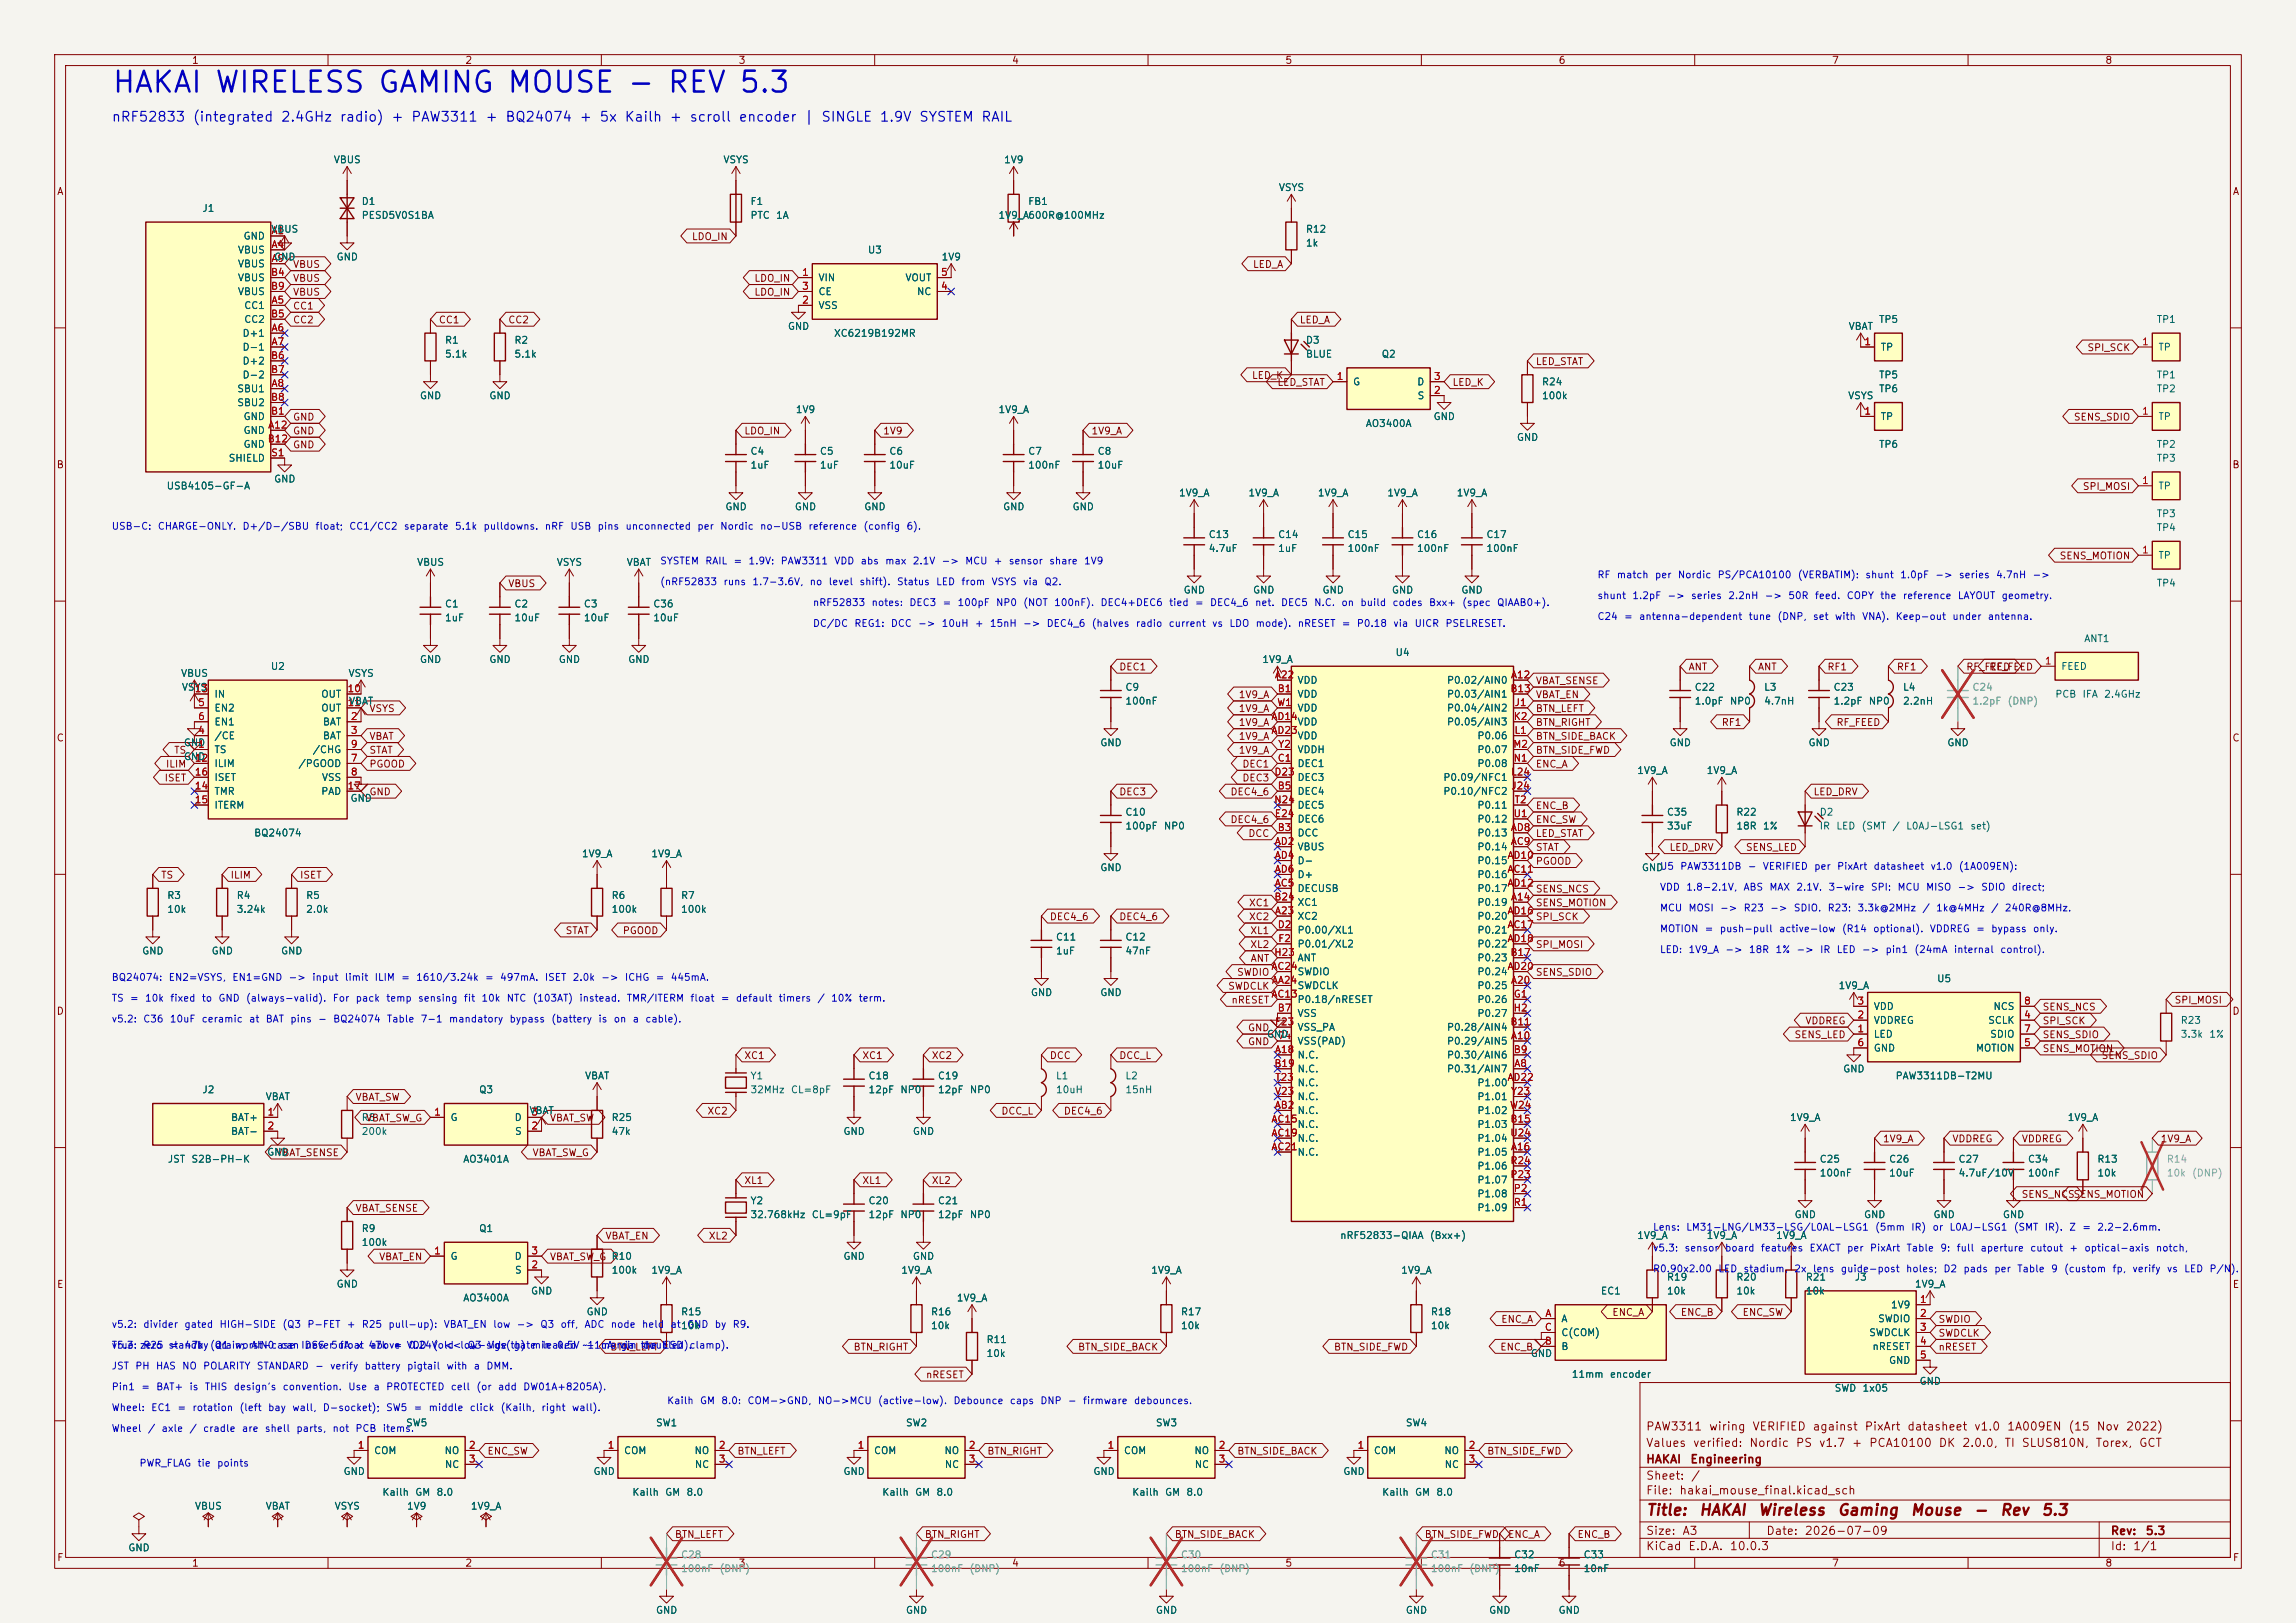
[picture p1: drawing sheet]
<svg xmlns="http://www.w3.org/2000/svg" width="420mm" height="297mm" viewBox="0 0 420 297" stroke-linecap="round" stroke-linejoin="round" font-family="sans-serif">
<defs><g id="words">
<text font-size="3.8" fill="#0000c2" x="20.3" y="17.9">HAKAI WIRELESS GAMING MOUSE - REV 5.3</text>
<g font-size="2" fill="#840000">
<text x="301" y="277.8">Title:</text>
<text x="310.7" y="277.8">HAKAI</text>
<text x="321.5" y="277.8">Wireless</text>
<text x="336" y="277.8">Gaming</text>
<text x="349.3" y="277.8">Mouse</text>
<text x="360.9" y="277.8">-</text>
<text x="365.7" y="277.8">Rev</text>
<text x="373.3" y="277.8">5.3</text>
</g>
<text font-size="1.8" fill="#0000c2" x="20.3" y="22.7">nRF52833 (integrated 2.4GHz radio) + PAW3311 + BQ24074 + 5x Kailh + scroll encoder | SINGLE 1.9V SYSTEM RAIL</text>
<g font-size="1.5" fill="#840000">
<text x="301" y="262.1">PAW3311</text>
<text x="312.5" y="262.1">wiring</text>
<text x="320.4" y="262.1">VERIFIED</text>
<text x="331.5" y="262.1">against</text>
<text x="341" y="262.1">PixArt</text>
<text x="348.8" y="262.1">datasheet</text>
<text x="361" y="262.1">v1.0</text>
<text x="367" y="262.1">1A009EN</text>
<text x="378.2" y="262.1">(15</text>
<text x="383.4" y="262.1">Nov</text>
<text x="388.8" y="262.1">2022)</text>
<text x="301" y="268.1">HAKAI</text>
<text x="301" y="265.1">Values</text>
<text x="309.1" y="268.1">Engineering</text>
<text x="309.6" y="265.1">verified:</text>
<text x="319.9" y="265.1">Nordic</text>
<text x="328.4" y="265.1">PS</text>
<text x="332.6" y="265.1">v1.7</text>
<text x="338.6" y="265.1">+</text>
<text x="341.8" y="265.1">PCA10100</text>
<text x="354.5" y="265.1">DK</text>
<text x="358.8" y="265.1">2.0.0,</text>
<text x="366.5" y="265.1">TI</text>
<text x="369.7" y="265.1">SLUS810N,</text>
<text x="383.2" y="265.1">Torex,</text>
<text x="391.2" y="265.1">GCT</text>
<text x="301" y="273.8">File:</text>
<text x="301" y="271.1">Sheet:</text>
<text x="307.1" y="273.8">hakai_mouse_final.kicad_sch</text>
<text x="309.2" y="271.1">/</text>
<text x="301" y="281.2">Size:</text>
<text x="307.6" y="281.2">A3</text>
<text x="323" y="281.2">Date:</text>
<text x="330" y="281.2">2026-07-09</text>
<text x="386" y="281.2">Rev:</text>
<text x="392.4" y="281.2">5.3</text>
<text x="301" y="284">KiCad</text>
<text x="308.7" y="284">E.D.A.</text>
<text x="316.3" y="284">10.0.3</text>
<text x="386" y="284">Id:</text>
<text x="390.1" y="284">1/1</text>
</g>
<g font-size="1.3" fill="#840000">
<text x="35" y="12">1</text>
<text x="85" y="12">2</text>
<text x="135" y="12">3</text>
<text x="185" y="12">4</text>
<text x="235" y="12">5</text>
<text x="285" y="12">6</text>
<text x="335" y="12">7</text>
<text x="385" y="12">8</text>
<text x="10.3" y="36">A</text>
<text x="408.3" y="36">A</text>
<text x="126.5" y="44.2">LDO_IN</text>
<text x="53.5" y="49.3">VBUS</text>
<text x="53.5" y="51.9">VBUS</text>
<text x="137.9" y="51.9">LDO_IN</text>
<text x="229.1" y="49.3">LED_A</text>
<text x="53.5" y="59.5">CC2</text>
<text x="53.5" y="54.4">VBUS</text>
<text x="53.5" y="56.9">CC1</text>
<text x="80.2" y="59.5">CC1</text>
<text x="92.9" y="59.5">CC2</text>
<text x="137.9" y="54.4">LDO_IN</text>
<text x="237.6" y="59.5">LED_A</text>
<text x="381.7" y="64.6">SPI_SCK</text>
<text x="228.9" y="69.6">LED_K</text>
<text x="233.6" y="70.9">LED_STAT</text>
<text x="265.6" y="70.9">LED_K</text>
<text x="280.8" y="67.1">LED_STAT</text>
<text x="53.5" y="77.3">GND</text>
<text x="379.2" y="77.3">SENS_SDIO</text>
<text x="53.5" y="79.8">GND</text>
<text x="53.5" y="82.3">GND</text>
<text x="136" y="79.8">LDO_IN</text>
<text x="161.4" y="79.8">1V9</text>
<text x="199.5" y="79.8">1V9_A</text>
<text x="10.3" y="86">B</text>
<text x="380.9" y="90">SPI_MOSI</text>
<text x="408.2" y="86">B</text>
<text x="92.9" y="107.7">VBUS</text>
<text x="376.6" y="102.7">SENS_MOTION</text>
<text x="204.6" y="123">DEC1</text>
<text x="280.8" y="125.5">VBAT_SENSE</text>
<text x="308.8" y="123">ANT</text>
<text x="321.5" y="123">ANT</text>
<text x="334.2" y="123">RF1</text>
<text x="346.9" y="123">RF1</text>
<text x="359.6" y="123">RF_FEED</text>
<text x="363.8" y="123">RF_FEED</text>
<text x="67.5" y="130.6">VSYS</text>
<text x="226.5" y="128.1">1V9_A</text>
<text x="226.5" y="130.6">1V9_A</text>
<text x="280.8" y="128.1">VBAT_EN</text>
<text x="280.8" y="130.6">BTN_LEFT</text>
<text x="10.3" y="136">C</text>
<text x="67.5" y="135.7">VBAT</text>
<text x="226.5" y="133.1">1V9_A</text>
<text x="226.5" y="135.7">1V9_A</text>
<text x="280.8" y="133.1">BTN_RIGHT</text>
<text x="280.8" y="135.7">BTN_SIDE_BACK</text>
<text x="314.8" y="133.1">RF1</text>
<text x="335.8" y="133.1">RF_FEED</text>
<text x="408.2" y="136">C</text>
<text x="30" y="143.3">ISET</text>
<text x="30.2" y="140.8">ILIM</text>
<text x="31.8" y="138.2">TS</text>
<text x="67.5" y="140.8">PGOOD</text>
<text x="67.5" y="138.2">STAT</text>
<text x="226.5" y="138.2">1V9_A</text>
<text x="227.1" y="140.8">DEC1</text>
<text x="227.1" y="143.3">DEC3</text>
<text x="280.8" y="138.2">BTN_SIDE_FWD</text>
<text x="280.8" y="140.8">ENC_A</text>
<text x="67.5" y="145.8">GND</text>
<text x="204.6" y="145.8">DEC3</text>
<text x="225" y="145.8">DEC4_6</text>
<text x="280.8" y="148.4">ENC_B</text>
<text x="331.6" y="145.8">LED_DRV</text>
<text x="225" y="150.9">DEC4_6</text>
<text x="228.2" y="153.5">DCC</text>
<text x="280.8" y="150.9">ENC_SW</text>
<text x="280.8" y="153.5">LED_STAT</text>
<text x="29.4" y="161.1">TS</text>
<text x="42.1" y="161.1">ILIM</text>
<text x="54.8" y="161.1">ISET</text>
<text x="280.8" y="156">STAT</text>
<text x="280.8" y="158.5">PGOOD</text>
<text x="305.3" y="156">LED_DRV</text>
<text x="319.3" y="156">SENS_LED</text>
<text x="228.4" y="166.2">XC1</text>
<text x="280.8" y="163.6">SENS_NCS</text>
<text x="280.8" y="166.2">SENS_MOTION</text>
<text x="103.4" y="171.2">STAT</text>
<text x="113.8" y="171.2">PGOOD</text>
<text x="191.9" y="168.7">DEC4_6</text>
<text x="204.6" y="168.7">DEC4_6</text>
<text x="228.4" y="168.7">XC2</text>
<text x="228.6" y="171.2">XL1</text>
<text x="228.6" y="173.8">XL2</text>
<text x="280.8" y="168.7">SPI_SCK</text>
<text x="280.8" y="173.8">SPI_MOSI</text>
<text x="226.2" y="178.9">SWDIO</text>
<text x="228.7" y="176.3">ANT</text>
<text x="280.8" y="178.9">SENS_SDIO</text>
<text x="10.3" y="186">D</text>
<text x="224.5" y="181.4">SWDCLK</text>
<text x="225.2" y="183.9">nRESET</text>
<text x="373.5" y="185.2">SENS_NCS</text>
<text x="397.7" y="183.9">SPI_MOSI</text>
<text x="408.2" y="186">D</text>
<text x="228.2" y="189">GND</text>
<text x="228.2" y="191.6">GND</text>
<text x="328.1" y="190.3">SENS_LED</text>
<text x="330.1" y="187.8">VDDREG</text>
<text x="373.5" y="187.8">SPI_SCK</text>
<text x="373.5" y="190.3">SENS_SDIO</text>
<text x="136" y="194.1">XC1</text>
<text x="157.6" y="194.1">XC1</text>
<text x="170.3" y="194.1">XC2</text>
<text x="191.9" y="194.1">DCC</text>
<text x="204.6" y="194.1">DCC_L</text>
<text x="373.5" y="192.8">SENS_MOTION</text>
<text x="384.3" y="194.1">SENS_SDIO</text>
<text x="64.9" y="201.7">VBAT_SW</text>
<text x="66.8" y="205.5">VBAT_SW_G</text>
<text x="100.5" y="205.5">VBAT_SW</text>
<text x="129.3" y="204.3">XC2</text>
<text x="183.1" y="204.3">DCC_L</text>
<text x="194.5" y="204.3">DEC4_6</text>
<text x="344.3" y="209.3">1V9_A</text>
<text x="357" y="209.3">VDDREG</text>
<text x="369.7" y="209.3">VDDREG</text>
<text x="395.1" y="209.3">1V9_A</text>
<text x="50.4" y="211.9">VBAT_SENSE</text>
<text x="97.3" y="211.9">VBAT_SW_G</text>
<text x="136" y="217">XL1</text>
<text x="157.6" y="217">XL1</text>
<text x="170.3" y="217">XL2</text>
<text x="369.7" y="219.5">SENS_NCSSENS_MOTION</text>
<text x="64.9" y="222">VBAT_SENSE</text>
<text x="110.6" y="227.1">VBAT_EN</text>
<text x="129.5" y="227.1">XL2</text>
<text x="69.2" y="230.9">VBAT_EN</text>
<text x="100.5" y="230.9">VBAT_SW_G R10</text>
<text x="10.3" y="236">E</text>
<text x="408.3" y="236">E</text>
<text x="274.5" y="242.4">ENC_A</text>
<text x="294.8" y="241.1">ENC_A</text>
<text x="307.3" y="241.1">ENC_B</text>
<text x="318.6" y="241.1">ENC_SW</text>
<text x="354.5" y="242.4">SWDIO</text>
<text x="354.5" y="244.9">SWDCLK</text>
<text x="111.5" y="247.4">BTN_LEFT</text>
<text x="156" y="247.4">BTN_RIGHT</text>
<text x="197.1" y="247.4">BTN_SIDE_BACK</text>
<text x="243.9" y="247.4">BTN_SIDE_FWD</text>
<text x="274.3" y="247.4">ENC_B</text>
<text x="354.5" y="247.4">nRESET</text>
<text x="169.3" y="252.5">nRESET</text>
<text x="89.1" y="266.5">ENC_SW</text>
<text x="134.8" y="266.5">BTN_LEFT</text>
<text x="180.5" y="266.5">BTN_RIGHT</text>
<text x="226.2" y="266.5">BTN_SIDE_BACK</text>
<text x="271.9" y="266.5">BTN_SIDE_FWD</text>
<text x="123.3" y="281.7">BTN_LEFT</text>
<text x="169.1" y="281.7">BTN_RIGHT</text>
<text x="214.8" y="281.7">BTN_SIDE_BACK</text>
<text x="260.5" y="281.7">BTN_SIDE_FWD</text>
<text x="275.7" y="281.7">ENC_A</text>
<text x="288.4" y="281.7">ENC_B</text>
<text x="10.3" y="286">F</text>
<text x="35" y="287">1</text>
<text x="85" y="287">2</text>
<text x="135" y="287">3</text>
<text x="185" y="287">4</text>
<text x="235" y="287">5</text>
<text x="285" y="287">6</text>
<text x="335" y="287">7</text>
<text x="385" y="287">8</text>
<text x="408.3" y="286">F</text>
</g>
<g font-size="1.3" fill="#006464">
<text x="60.9" y="30.2">VBUS</text>
<text x="132.2" y="30.2">VSYS</text>
<text x="183.6" y="30.2">1V9</text>
<text x="233.8" y="35.3">VSYS</text>
<text x="36.9" y="39.1">J1</text>
<text x="66" y="37.8">D1</text>
<text x="66" y="40.3">PESD5V0S1BA</text>
<text x="137.2" y="37.8">F1</text>
<text x="137.2" y="40.3">PTC</text>
<text x="141.8" y="40.3">1A</text>
<text x="182.5" y="40.3">1V9_A600R@100MHz</text>
<text x="188" y="37.8">FB1</text>
<text x="43.4" y="46.7">VBUS</text>
<text x="44.4" y="44.2">GND</text>
<text x="49.5" y="42.9">VBUS</text>
<text x="50" y="48">GND</text>
<text x="61.5" y="48">GND</text>
<text x="158.6" y="46.7">U3</text>
<text x="172.1" y="48">1V9</text>
<text x="238.8" y="42.9">R12</text>
<text x="238.8" y="45.4">1k</text>
<text x="43.4" y="49.2">VBUS</text>
<text x="43.4" y="51.8">VBUS</text>
<text x="149.6" y="51.8">VIN</text>
<text x="165.5" y="51.8">VOUT</text>
<text x="43.4" y="54.3">VBUS</text>
<text x="44.6" y="56.9">CC1</text>
<text x="44.6" y="59.4">CC2</text>
<text x="149.6" y="56.9">VSS</text>
<text x="149.6" y="54.3">CE</text>
<text x="167.6" y="54.3">NC</text>
<text x="343.6" y="59.4">TP5</text>
<text x="394.4" y="59.4">TP1</text>
<text x="44.3" y="61.9">D+1</text>
<text x="44.3" y="64.5">D-1</text>
<text x="81.3" y="63.2">R1</text>
<text x="81.3" y="65.7">5.1k</text>
<text x="94" y="63.2">R2</text>
<text x="94" y="65.7">5.1k</text>
<text x="144" y="60.7">GND</text>
<text x="152.4" y="61.9">XC6219B192MR</text>
<text x="238.8" y="63.2">D3</text>
<text x="238.8" y="65.7">BLUE</text>
<text x="252.6" y="65.7">Q2</text>
<text x="338.1" y="60.7">VBAT</text>
<text x="343.9" y="64.5">TP</text>
<text x="394.7" y="64.5">TP</text>
<text x="44.3" y="67">D+2</text>
<text x="44.3" y="69.6">D-2</text>
<text x="247.4" y="70.8">G</text>
<text x="259.1" y="70.8">D</text>
<text x="281.9" y="70.8">R24</text>
<text x="343.6" y="69.6">TP5</text>
<text x="394.4" y="69.6">TP1</text>
<text x="43.3" y="72.1">SBU1</text>
<text x="43.3" y="74.6">SBU2</text>
<text x="44.4" y="77.2">GND</text>
<text x="76.7" y="73.4">GND</text>
<text x="89.4" y="73.4">GND</text>
<text x="145.5" y="75.9">1V9</text>
<text x="182.5" y="75.9">1V9_A</text>
<text x="259.2" y="73.4">S</text>
<text x="262.1" y="77.2">GND</text>
<text x="281.9" y="73.4">100k</text>
<text x="338" y="73.4">VSYS</text>
<text x="343.6" y="72.1">TP6</text>
<text x="343.9" y="77.2">TP</text>
<text x="394.4" y="72.1">TP2</text>
<text x="394.7" y="77.2">TP</text>
<text x="44.4" y="79.7">GND</text>
<text x="44.4" y="82.3">GND</text>
<text x="137.2" y="83.5">C4</text>
<text x="149.9" y="83.5">C5</text>
<text x="162.6" y="83.5">C6</text>
<text x="188" y="83.5">C7</text>
<text x="200.7" y="83.5">C8</text>
<text x="249.7" y="78.4">AO3400A</text>
<text x="277.4" y="81">GND</text>
<text x="343.6" y="82.3">TP6</text>
<text x="394.4" y="82.3">TP2</text>
<text x="30.4" y="89.9">USB4105-GF-A</text>
<text x="41.7" y="84.8">SHIELD</text>
<text x="50" y="88.6">GND</text>
<text x="137.2" y="86.1">1uF</text>
<text x="149.9" y="86.1">1uF</text>
<text x="162.6" y="86.1">10uF</text>
<text x="188" y="86.1">100nF</text>
<text x="200.7" y="86.1">10uF</text>
<text x="394.4" y="84.8">TP3</text>
<text x="394.7" y="89.9">TP</text>
<text x="132.6" y="93.7">GND</text>
<text x="145.3" y="93.7">GND</text>
<text x="158" y="93.7">GND</text>
<text x="183.4" y="93.7">GND</text>
<text x="196.1" y="93.7">GND</text>
<text x="215.6" y="91.1">1V9_A</text>
<text x="228.3" y="91.1">1V9_A</text>
<text x="241" y="91.1">1V9_A</text>
<text x="253.7" y="91.1">1V9_A</text>
<text x="266.4" y="91.1">1V9_A</text>
<text x="394.4" y="95">TP3</text>
<text x="221" y="98.8">C13</text>
<text x="221" y="101.3">4.7uF</text>
<text x="233.7" y="101.3">1uF</text>
<text x="233.7" y="98.8">C14</text>
<text x="246.4" y="101.3">100nF</text>
<text x="246.4" y="98.8">C15</text>
<text x="259.1" y="101.3">100nF</text>
<text x="259.1" y="98.8">C16</text>
<text x="271.8" y="101.3">100nF</text>
<text x="271.8" y="98.8">C17</text>
<text x="394.4" y="97.5">TP4</text>
<text x="76.2" y="103.8">VBUS</text>
<text x="101.7" y="103.8">VSYS</text>
<text x="114.5" y="103.8">VBAT</text>
<text x="394.4" y="107.7">TP4</text>
<text x="394.7" y="102.6">TP</text>
<text x="81.3" y="111.5">C1</text>
<text x="94" y="111.5">C2</text>
<text x="106.7" y="111.5">C3</text>
<text x="119.4" y="111.5">C36</text>
<text x="216.4" y="108.9">GND</text>
<text x="229.1" y="108.9">GND</text>
<text x="241.8" y="108.9">GND</text>
<text x="254.5" y="108.9">GND</text>
<text x="267.2" y="108.9">GND</text>
<text x="81.3" y="114">1uF</text>
<text x="94" y="114">10uF</text>
<text x="106.7" y="114">10uF</text>
<text x="119.4" y="114">10uF</text>
<text x="381.1" y="117.8">ANT1</text>
<text x="33" y="124.2">VBUS</text>
<text x="49.4" y="122.9">U2</text>
<text x="63.6" y="124.2">VSYS</text>
<text x="76.7" y="121.6">GND</text>
<text x="89.4" y="121.6">GND</text>
<text x="102.1" y="121.6">GND</text>
<text x="114.8" y="121.6">GND</text>
<text x="230.8" y="121.6">1V9_A</text>
<text x="237.2" y="125.4">VDD</text>
<text x="255.2" y="120.4">U4</text>
<text x="264.6" y="125.4">P0.02/AIN0</text>
<text x="376.9" y="122.9">FEED</text>
<text x="33.2" y="126.7">VSYS</text>
<text x="39.1" y="130.5">EN2</text>
<text x="39.1" y="128">IN</text>
<text x="58.7" y="128">OUT</text>
<text x="58.7" y="130.5">OUT</text>
<text x="63.7" y="129.2">VBAT</text>
<text x="205.7" y="126.7">C9</text>
<text x="205.7" y="129.2">100nF</text>
<text x="237.2" y="128">VDD</text>
<text x="237.2" y="130.5">VDD</text>
<text x="264.6" y="128">P0.03/AIN1</text>
<text x="264.6" y="130.5">P0.04/AIN2</text>
<text x="309.9" y="126.7">C22</text>
<text x="309.9" y="129.2">1.0pF</text>
<text x="316.3" y="129.2">NP0</text>
<text x="322.6" y="129.2">4.7nH</text>
<text x="322.6" y="126.7">L3</text>
<text x="335.3" y="126.7">C23</text>
<text x="335.3" y="129.2">1.2pF</text>
<text x="341.7" y="129.2">NP0</text>
<text x="348" y="129.2">2.2nH</text>
<text x="348" y="126.7">L4</text>
<text x="375.8" y="128">PCB</text>
<text x="380.8" y="128">IFA</text>
<text x="384.8" y="128">2.4GHz</text>
<text x="33.5" y="136.9">GND</text>
<text x="39.1" y="135.6">/CE</text>
<text x="39.1" y="133.1">EN1</text>
<text x="59" y="133.1">BAT</text>
<text x="59" y="135.6">BAT</text>
<text x="201.2" y="136.9">GND</text>
<text x="237.2" y="133.1">VDD</text>
<text x="237.2" y="135.6">VDD</text>
<text x="264.6" y="133.1">P0.05/AIN3</text>
<text x="270.1" y="135.6">P0.06</text>
<text x="305.3" y="136.9">GND</text>
<text x="330.7" y="136.9">GND</text>
<text x="356.1" y="136.9">GND</text>
<text x="33.5" y="139.4">GND</text>
<text x="39.1" y="138.1">TS</text>
<text x="39.1" y="140.7">ILIM</text>
<text x="39.1" y="143.2">ISET</text>
<text x="54.5" y="140.7">/PGOOD</text>
<text x="57.1" y="138.1">/CHG</text>
<text x="58.8" y="143.2">VSS</text>
<text x="237.2" y="140.7">DEC1</text>
<text x="237.2" y="143.2">DEC3</text>
<text x="237.2" y="138.1">VDDH</text>
<text x="263.9" y="143.2">P0.09/NFC1</text>
<text x="270.1" y="138.1">P0.07</text>
<text x="270.1" y="140.7">P0.08</text>
<text x="299.4" y="141.9">1V9_A</text>
<text x="312.1" y="141.9">1V9_A</text>
<text x="39.1" y="145.8">TMR</text>
<text x="39.1" y="148.3">ITERM</text>
<text x="58.7" y="145.8">PAD</text>
<text x="64" y="147">GND</text>
<text x="205.7" y="149.6">C10</text>
<text x="237.2" y="145.8">DEC4</text>
<text x="237.2" y="148.3">DEC5</text>
<text x="263.9" y="145.8">P0.10/NFC2</text>
<text x="270.1" y="148.3">P0.11</text>
<text x="304.8" y="149.6">C35</text>
<text x="317.5" y="149.6">R22</text>
<text x="332.7" y="149.6">D2</text>
<text x="46.4" y="153.4">BQ24074</text>
<text x="205.7" y="152.1">100pF</text>
<text x="212.8" y="152.1">NP0</text>
<text x="237.2" y="155.9">VBUS</text>
<text x="237.2" y="153.4">DCC</text>
<text x="237.2" y="150.8">DEC6</text>
<text x="270.1" y="155.9">P0.14</text>
<text x="270.1" y="153.4">P0.13</text>
<text x="270.1" y="150.8">P0.12</text>
<text x="304.8" y="152.1">33uF</text>
<text x="317.5" y="152.1">18R</text>
<text x="322.4" y="152.1">1%</text>
<text x="332.7" y="152.1">IR</text>
<text x="335.8" y="152.1">LED</text>
<text x="340.4" y="152.1">(SMT</text>
<text x="346.1" y="152.1">/</text>
<text x="348.6" y="152.1">L0AJ-LSG1</text>
<text x="360.3" y="152.1">set)</text>
<text x="106.3" y="157.2">1V9_A</text>
<text x="119" y="157.2">1V9_A</text>
<text x="201.2" y="159.7">GND</text>
<text x="237.2" y="158.5">D-</text>
<text x="237.2" y="161">D+</text>
<text x="270.1" y="161">P0.16</text>
<text x="270.1" y="158.5">P0.15</text>
<text x="300.2" y="159.7">GND</text>
<text x="30.5" y="164.8">R3</text>
<text x="30.5" y="167.3">10k</text>
<text x="43.2" y="164.8">R4</text>
<text x="43.2" y="167.3">3.24k</text>
<text x="55.9" y="164.8">R5</text>
<text x="55.9" y="167.3">2.0k</text>
<text x="111.8" y="164.8">R6</text>
<text x="111.8" y="167.3">100k</text>
<text x="124.5" y="164.8">R7</text>
<text x="124.5" y="167.3">100k</text>
<text x="237.2" y="163.5">DECUSB</text>
<text x="237.2" y="166.1">XC1</text>
<text x="270.1" y="166.1">P0.19</text>
<text x="270.1" y="163.5">P0.17</text>
<text x="193" y="172.4">C11</text>
<text x="205.7" y="172.4">C12</text>
<text x="237.2" y="168.6">XC2</text>
<text x="237.2" y="171.2">P0.00/XL1</text>
<text x="237.2" y="173.7">P0.01/XL2</text>
<text x="270.1" y="171.2">P0.21</text>
<text x="270.1" y="168.6">P0.20</text>
<text x="270.1" y="173.7">P0.22</text>
<text x="25.9" y="175">GND</text>
<text x="38.6" y="175">GND</text>
<text x="51.3" y="175">GND</text>
<text x="193" y="175">1uF</text>
<text x="205.7" y="175">47nF</text>
<text x="237.2" y="178.8">SWDIO</text>
<text x="237.2" y="176.2">ANT</text>
<text x="270.1" y="178.8">P0.24</text>
<text x="270.1" y="176.2">P0.23</text>
<text x="188.5" y="182.6">GND</text>
<text x="201.2" y="182.6">GND</text>
<text x="237.2" y="181.3">SWDCLK</text>
<text x="237.2" y="183.9">P0.18/nRESET</text>
<text x="270.1" y="181.3">P0.25</text>
<text x="270.1" y="183.9">P0.26</text>
<text x="336.2" y="181.3">1V9_A</text>
<text x="342.6" y="185.1">VDD</text>
<text x="354.2" y="180">U5</text>
<text x="364.5" y="185.1">NCS</text>
<text x="231.6" y="190.2">GND</text>
<text x="237.2" y="191.5">VSS(PAD)</text>
<text x="237.2" y="186.4">VSS</text>
<text x="237.2" y="188.9">VSS_PA</text>
<text x="264.6" y="191.5">P0.29/AIN5</text>
<text x="264.6" y="188.9">P0.28/AIN4</text>
<text x="270.1" y="186.4">P0.27</text>
<text x="342.6" y="190.2">LED</text>
<text x="342.6" y="187.7">VDDREG</text>
<text x="363.6" y="187.7">SCLK</text>
<text x="363.9" y="190.2">SDIO</text>
<text x="398.8" y="187.7">R23</text>
<text x="398.8" y="190.2">3.3k</text>
<text x="404" y="190.2">1%</text>
<text x="106.9" y="197.8">VBAT</text>
<text x="137.2" y="197.8">Y1</text>
<text x="158.8" y="197.8">C18</text>
<text x="171.5" y="197.8">C19</text>
<text x="193" y="197.8">L1</text>
<text x="205.7" y="197.8">L2</text>
<text x="237.2" y="194">N.C.</text>
<text x="237.2" y="196.6">N.C.</text>
<text x="264.6" y="196.6">P0.31/AIN7</text>
<text x="264.6" y="194">P0.30/AIN6</text>
<text x="337.1" y="196.6">GND</text>
<text x="342.6" y="192.7">GND</text>
<text x="346.6" y="197.8">PAW3311DB-T2MU</text>
<text x="361.3" y="192.7">MOTION</text>
<text x="36.9" y="200.4">J2</text>
<text x="48.5" y="201.6">VBAT</text>
<text x="87.5" y="200.4">Q3</text>
<text x="137.2" y="200.4">32MHz</text>
<text x="144.6" y="200.4">CL=8pF</text>
<text x="158.8" y="200.4">12pF</text>
<text x="164.6" y="200.4">NP0</text>
<text x="171.5" y="200.4">12pF</text>
<text x="177.3" y="200.4">NP0</text>
<text x="193" y="200.4">10uH</text>
<text x="205.7" y="200.4">15nH</text>
<text x="237.2" y="199.1">N.C.</text>
<text x="237.2" y="201.6">N.C.</text>
<text x="270.1" y="199.1">P1.00</text>
<text x="270.1" y="201.6">P1.01</text>
<text x="42.1" y="205.4">BAT+</text>
<text x="42.1" y="208">BAT-</text>
<text x="66" y="205.4">R8</text>
<text x="66" y="208">200k</text>
<text x="82.3" y="205.4">G</text>
<text x="94" y="205.4">D</text>
<text x="94.1" y="208">S</text>
<text x="96.8" y="204.2">VBAT</text>
<text x="111.8" y="208">47k</text>
<text x="111.8" y="205.4">R25</text>
<text x="154.2" y="208">GND</text>
<text x="166.9" y="208">GND</text>
<text x="237.2" y="204.2">N.C.</text>
<text x="237.2" y="206.7">N.C.</text>
<text x="237.2" y="209.3">N.C.</text>
<text x="270.1" y="206.7">P1.03</text>
<text x="270.1" y="209.3">P1.04</text>
<text x="270.1" y="204.2">P1.02</text>
<text x="327.3" y="205.4">1V9_A</text>
<text x="378.1" y="205.4">1V9_A</text>
<text x="30.6" y="213.1">JST</text>
<text x="34.9" y="213.1">S2B-PH-K</text>
<text x="48.8" y="211.8">GND</text>
<text x="84.6" y="213.1">AO3401A</text>
<text x="237.2" y="211.8">N.C.</text>
<text x="270.1" y="211.8">P1.05</text>
<text x="270.1" y="214.3">P1.06</text>
<text x="332.7" y="215.6">100nF</text>
<text x="332.7" y="213.1">C25</text>
<text x="345.4" y="213.1">C26</text>
<text x="345.4" y="215.6">10uF</text>
<text x="358.1" y="215.6">4.7uF/10V</text>
<text x="358.1" y="213.1">C27</text>
<text x="370.8" y="215.6">100nF</text>
<text x="370.8" y="213.1">C34</text>
<text x="383.5" y="215.6">10k</text>
<text x="383.5" y="213.1">R13</text>
<text x="137.2" y="220.7">Y2</text>
<text x="158.8" y="220.7">C20</text>
<text x="171.5" y="220.7">C21</text>
<text x="270.1" y="219.4">P1.08</text>
<text x="270.1" y="216.9">P1.07</text>
<text x="270.1" y="222">P1.09</text>
<text x="66" y="225.8">R9</text>
<text x="87.5" y="225.8">Q1</text>
<text x="137.2" y="223.2">32.768kHz</text>
<text x="148.4" y="223.2">CL=9pF</text>
<text x="158.8" y="223.2">12pF</text>
<text x="164.6" y="223.2">NP0</text>
<text x="171.5" y="223.2">12pF</text>
<text x="177.3" y="223.2">NP0</text>
<text x="245" y="227">nRF52833-QIAA</text>
<text x="261.4" y="227">(Bxx+)</text>
<text x="299.4" y="227">1V9_A</text>
<text x="312.1" y="227">1V9_A</text>
<text x="324.8" y="227">1V9_A</text>
<text x="328.2" y="223.2">GND</text>
<text x="340.9" y="223.2">GND</text>
<text x="353.6" y="223.2">GND</text>
<text x="366.3" y="223.2">GND</text>
<text x="66" y="228.3">100k</text>
<text x="82.3" y="230.8">G</text>
<text x="94" y="230.8">D</text>
<text x="94.1" y="233.4">S</text>
<text x="111.8" y="233.4">100k</text>
<text x="111.8" y="230.8">R10</text>
<text x="119" y="233.4">1V9_A</text>
<text x="154.2" y="230.8">GND</text>
<text x="164.8" y="233.4">1V9_A</text>
<text x="166.9" y="230.8">GND</text>
<text x="210.5" y="233.4">1V9_A</text>
<text x="256.2" y="233.4">1V9_A</text>
<text x="61.5" y="235.9">GND</text>
<text x="84.6" y="238.5">AO3400A</text>
<text x="97" y="237.2">GND</text>
<text x="174.9" y="238.5">1V9_A</text>
<text x="292.7" y="237.2">EC1</text>
<text x="304.8" y="237.2">10k</text>
<text x="304.8" y="234.7">R19</text>
<text x="317.5" y="237.2">10k</text>
<text x="317.5" y="234.7">R20</text>
<text x="330.2" y="237.2">10k</text>
<text x="330.2" y="234.7">R21</text>
<text x="339.2" y="234.7">J3</text>
<text x="345.8" y="239.7">1V9</text>
<text x="350.2" y="235.9">1V9_A</text>
<text x="107.2" y="241">GND</text>
<text x="124.5" y="243.5">10k</text>
<text x="124.5" y="241">R15</text>
<text x="170.2" y="243.5">10k</text>
<text x="170.2" y="241">R16</text>
<text x="215.9" y="243.5">10k</text>
<text x="215.9" y="241">R17</text>
<text x="261.6" y="243.5">10k</text>
<text x="261.6" y="241">R18</text>
<text x="285.5" y="242.3">A</text>
<text x="285.5" y="244.8">C(COM)</text>
<text x="341.8" y="244.8">SWDCLK</text>
<text x="343.4" y="242.3">SWDIO</text>
<text x="180.3" y="248.6">10k</text>
<text x="180.3" y="246.1">R11</text>
<text x="279.9" y="248.6">GND</text>
<text x="285.5" y="247.4">B</text>
<text x="342.4" y="247.4">nRESET</text>
<text x="345.4" y="249.9">GND</text>
<text x="287.4" y="252.4">11mm</text>
<text x="294.4" y="252.4">encoder</text>
<text x="335.5" y="255">SWD</text>
<text x="340.6" y="255">1x05</text>
<text x="351" y="253.7">GND</text>
<text x="74.2" y="261.3">SW5</text>
<text x="119.9" y="261.3">SW1</text>
<text x="165.6" y="261.3">SW2</text>
<text x="211.3" y="261.3">SW3</text>
<text x="257" y="261.3">SW4</text>
<text x="68.3" y="266.4">COM</text>
<text x="81.2" y="266.4">NO</text>
<text x="81.3" y="268.9">NC</text>
<text x="114" y="266.4">COM</text>
<text x="126.9" y="266.4">NO</text>
<text x="127" y="268.9">NC</text>
<text x="159.8" y="266.4">COM</text>
<text x="172.6" y="266.4">NO</text>
<text x="172.7" y="268.9">NC</text>
<text x="205.5" y="266.4">COM</text>
<text x="218.4" y="266.4">NO</text>
<text x="218.4" y="268.9">NC</text>
<text x="251.2" y="266.4">COM</text>
<text x="264.1" y="266.4">NO</text>
<text x="264.2" y="268.9">NC</text>
<text x="62.7" y="270.2">GND</text>
<text x="69.8" y="274">Kailh</text>
<text x="75.8" y="274">GM</text>
<text x="79.7" y="274">8.0</text>
<text x="108.5" y="270.2">GND</text>
<text x="115.6" y="274">Kailh</text>
<text x="121.6" y="274">GM</text>
<text x="125.5" y="274">8.0</text>
<text x="154.2" y="270.2">GND</text>
<text x="161.3" y="274">Kailh</text>
<text x="167.3" y="274">GM</text>
<text x="171.2" y="274">8.0</text>
<text x="199.9" y="270.2">GND</text>
<text x="207" y="274">Kailh</text>
<text x="213" y="274">GM</text>
<text x="216.9" y="274">8.0</text>
<text x="245.6" y="270.2">GND</text>
<text x="252.7" y="274">Kailh</text>
<text x="258.7" y="274">GM</text>
<text x="262.6" y="274">8.0</text>
<text x="35.5" y="276.6">VBUS</text>
<text x="48.5" y="276.6">VBAT</text>
<text x="61.1" y="276.6">VSYS</text>
<text x="74.3" y="276.6">1V9</text>
<text x="86" y="276.6">1V9_A</text>
<text x="23.4" y="284.2">GND</text>
<text x="276.9" y="285.5">C32</text>
<text x="276.9" y="288">10nF</text>
<text x="289.6" y="285.5">C33</text>
<text x="289.6" y="288">10nF</text>
<text x="119.9" y="295.6">GND</text>
<text x="165.6" y="295.6">GND</text>
<text x="211.3" y="295.6">GND</text>
<text x="257" y="295.6">GND</text>
<text x="272.3" y="295.6">GND</text>
<text x="285" y="295.6">GND</text>
</g>
<g font-size="1.3" fill="#a90000">
<text x="49.5" y="43.2">A1</text>
<text x="49.5" y="45.7">A4</text>
<text x="49.5" y="50.8">B4</text>
<text x="49.5" y="53.3">B9</text>
<text x="49.5" y="48.2">A9</text>
<text x="146.6" y="50.8">1</text>
<text x="146.6" y="53.3">3</text>
<text x="172" y="53.3">4</text>
<text x="172" y="50.8">5</text>
<text x="49.5" y="58.4">B5</text>
<text x="49.5" y="55.9">A5</text>
<text x="146.6" y="55.9">2</text>
<text x="49.5" y="60.9">A6</text>
<text x="49.5" y="63.5">A7</text>
<text x="340.9" y="63.5">1</text>
<text x="391.7" y="63.5">1</text>
<text x="49.5" y="66">B6</text>
<text x="49.5" y="68.6">B7</text>
<text x="49.5" y="71.1">A8</text>
<text x="244.4" y="69.8">1</text>
<text x="262.2" y="69.8">3</text>
<text x="49.5" y="76.2">B1</text>
<text x="49.5" y="73.6">B8</text>
<text x="262.2" y="72.4">2</text>
<text x="340.9" y="76.2">1</text>
<text x="391.7" y="76.2">1</text>
<text x="48.9" y="81.3">B12</text>
<text x="48.9" y="78.7">A12</text>
<text x="49.5" y="83.8">S1</text>
<text x="391.7" y="88.9">1</text>
<text x="391.7" y="101.6">1</text>
<text x="233.1" y="124.4">A22</text>
<text x="276.3" y="124.4">A12</text>
<text x="373.9" y="121.9">1</text>
<text x="35.5" y="127">13</text>
<text x="36.1" y="129.5">5</text>
<text x="63.5" y="127">10</text>
<text x="63.5" y="129.5">11</text>
<text x="233.5" y="129.5">W1</text>
<text x="233.6" y="127">B1</text>
<text x="276.2" y="127">B13</text>
<text x="276.9" y="129.5">J1</text>
<text x="36.1" y="137.1">1</text>
<text x="36.1" y="134.6">4</text>
<text x="36.1" y="132.1">6</text>
<text x="64.1" y="132.1">2</text>
<text x="64.1" y="134.6">3</text>
<text x="64.1" y="137.1">9</text>
<text x="232.5" y="132.1">AD14</text>
<text x="232.5" y="134.6">AD23</text>
<text x="233.7" y="137.1">Y2</text>
<text x="276.7" y="137.1">M2</text>
<text x="276.8" y="132.1">K2</text>
<text x="276.9" y="134.6">L1</text>
<text x="35.5" y="139.7">12</text>
<text x="35.5" y="142.2">16</text>
<text x="64.1" y="139.7">7</text>
<text x="64.1" y="142.2">8</text>
<text x="233" y="142.2">D23</text>
<text x="233.6" y="139.7">C1</text>
<text x="276.3" y="142.2">L24</text>
<text x="276.8" y="139.7">N1</text>
<text x="35.5" y="144.8">14</text>
<text x="35.5" y="147.3">15</text>
<text x="63.5" y="144.8">17</text>
<text x="233" y="147.3">N24</text>
<text x="233.1" y="149.8">E24</text>
<text x="233.6" y="144.8">B5</text>
<text x="276.3" y="144.8">J24</text>
<text x="276.8" y="149.8">U1</text>
<text x="276.9" y="147.3">T2</text>
<text x="233.1" y="154.9">AD2</text>
<text x="233.6" y="152.4">B3</text>
<text x="276.2" y="154.9">AC9</text>
<text x="276.2" y="152.4">AD8</text>
<text x="233.1" y="157.5">AD4</text>
<text x="233.1" y="160">AD6</text>
<text x="275.6" y="160">AC11</text>
<text x="275.6" y="157.5">AD10</text>
<text x="233" y="165.1">B24</text>
<text x="233.1" y="162.5">AC5</text>
<text x="233.1" y="167.6">A23</text>
<text x="275.6" y="162.5">AD12</text>
<text x="275.6" y="167.6">AD16</text>
<text x="276.3" y="165.1">A14</text>
<text x="233.6" y="170.2">D2</text>
<text x="233.7" y="172.7">F2</text>
<text x="275.6" y="170.2">AC17</text>
<text x="275.6" y="172.7">AD18</text>
<text x="232.5" y="177.8">AC24</text>
<text x="233" y="175.2">H23</text>
<text x="275.6" y="177.8">AD20</text>
<text x="276.2" y="175.2">B17</text>
<text x="232.5" y="182.9">AC13</text>
<text x="232.6" y="180.3">AA24</text>
<text x="233.6" y="185.4">B7</text>
<text x="276.3" y="180.3">A20</text>
<text x="276.8" y="185.4">H2</text>
<text x="276.8" y="182.9">G1</text>
<text x="339.7" y="184.1">3</text>
<text x="370.1" y="184.1">8</text>
<text x="233.1" y="187.9">F23</text>
<text x="233.6" y="190.5">74</text>
<text x="276.2" y="187.9">B11</text>
<text x="276.3" y="190.5">A10</text>
<text x="339.7" y="189.2">1</text>
<text x="339.7" y="186.7">2</text>
<text x="339.7" y="191.7">6</text>
<text x="370.1" y="186.7">4</text>
<text x="370.1" y="191.7">5</text>
<text x="370.1" y="189.2">7</text>
<text x="233" y="195.6">B19</text>
<text x="233.1" y="193">A18</text>
<text x="276.8" y="193">B9</text>
<text x="276.9" y="195.6">A8</text>
<text x="233.1" y="203.2">AB2</text>
<text x="233.1" y="200.6">V23</text>
<text x="233.2" y="198.1">T23</text>
<text x="275.6" y="198.1">AD22</text>
<text x="276.1" y="203.2">W24</text>
<text x="276.3" y="200.6">Y23</text>
<text x="48.8" y="204.4">1</text>
<text x="48.8" y="207">2</text>
<text x="79.3" y="204.4">1</text>
<text x="97.1" y="207">2</text>
<text x="97.1" y="204.4">3</text>
<text x="232.5" y="205.7">AC15</text>
<text x="232.5" y="208.3">AC19</text>
<text x="276.2" y="208.3">U24</text>
<text x="276.2" y="205.7">B15</text>
<text x="232.5" y="210.8">AC21</text>
<text x="276.2" y="215.9">P23</text>
<text x="276.2" y="213.3">R24</text>
<text x="276.3" y="210.8">A16</text>
<text x="276.8" y="218.4">P2</text>
<text x="276.8" y="221">R1</text>
<text x="79.3" y="229.8">1</text>
<text x="97.1" y="232.4">2</text>
<text x="97.1" y="229.8">3</text>
<text x="351.1" y="238.7">1</text>
<text x="282.5" y="243.8">C</text>
<text x="282.6" y="241.3">A</text>
<text x="351.1" y="241.3">2</text>
<text x="351.1" y="243.8">3</text>
<text x="282.5" y="246.4">B</text>
<text x="351.1" y="246.4">4</text>
<text x="351.1" y="248.9">5</text>
<text x="65.3" y="265.4">1</text>
<text x="85.7" y="265.4">2</text>
<text x="85.7" y="267.9">3</text>
<text x="111.1" y="265.4">1</text>
<text x="131.4" y="265.4">2</text>
<text x="131.4" y="267.9">3</text>
<text x="156.8" y="265.4">1</text>
<text x="177.1" y="265.4">2</text>
<text x="177.1" y="267.9">3</text>
<text x="202.5" y="265.4">1</text>
<text x="222.8" y="265.4">2</text>
<text x="222.8" y="267.9">3</text>
<text x="248.2" y="265.4">1</text>
<text x="268.5" y="265.4">2</text>
<text x="268.5" y="267.9">3</text>
</g>
<g font-size="1.3" fill="#0000c2">
<text x="20.3" y="97.2">USB-C:</text>
<text x="28.7" y="97.2">CHARGE-ONLY.</text>
<text x="44.3" y="97.2">D+/D-/SBU</text>
<text x="57.6" y="97.2">float;</text>
<text x="63.8" y="97.2">CC1/CC2</text>
<text x="73.8" y="97.2">separate</text>
<text x="83.1" y="97.2">5.1k</text>
<text x="88.3" y="97.2">pulldowns.</text>
<text x="99.5" y="97.2">nRF</text>
<text x="104.2" y="97.2">USB</text>
<text x="109.2" y="97.2">pins</text>
<text x="114.3" y="97.2">unconnected</text>
<text x="127.4" y="97.2">per</text>
<text x="131.6" y="97.2">Nordic</text>
<text x="138.9" y="97.2">no-USB</text>
<text x="147.8" y="97.2">reference</text>
<text x="157.8" y="97.2">(config</text>
<text x="165.7" y="97.2">6).</text>
<text x="120.6" y="107.4">(nRF52833</text>
<text x="120.6" y="103.6">SYSTEM</text>
<text x="128.9" y="103.6">RAIL</text>
<text x="132.2" y="107.4">runs</text>
<text x="134.1" y="103.6">=</text>
<text x="136.8" y="103.6">1.9V:</text>
<text x="137.5" y="107.4">1.7-3.6V,</text>
<text x="142.7" y="103.6">PAW3311</text>
<text x="148" y="107.4">no</text>
<text x="151.5" y="107.4">level</text>
<text x="152.5" y="103.6">VDD</text>
<text x="157.1" y="107.4">shift).</text>
<text x="157.3" y="103.6">abs</text>
<text x="161.8" y="103.6">max</text>
<text x="164" y="107.4">Status</text>
<text x="166.8" y="103.6">2.1V</text>
<text x="171.1" y="107.4">LED</text>
<text x="172.1" y="103.6">-&gt;</text>
<text x="175.7" y="107.4">from</text>
<text x="176.4" y="103.6">MCU</text>
<text x="181.3" y="107.4">VSYS</text>
<text x="181.7" y="103.6">+</text>
<text x="184.4" y="103.6">sensor</text>
<text x="187" y="107.4">via</text>
<text x="190.9" y="107.4">Q2.</text>
<text x="191.8" y="103.6">share</text>
<text x="198.2" y="103.6">1V9</text>
<text x="292.1" y="106.1">RF</text>
<text x="295.6" y="106.1">match</text>
<text x="302.6" y="106.1">per</text>
<text x="306.8" y="106.1">Nordic</text>
<text x="314.1" y="106.1">PS/PCA10100</text>
<text x="328.7" y="106.1">(VERBATIM):</text>
<text x="341.1" y="106.1">shunt</text>
<text x="347.5" y="106.1">1.0pF</text>
<text x="353.9" y="106.1">-&gt;</text>
<text x="358.2" y="106.1">series</text>
<text x="365" y="106.1">4.7nH</text>
<text x="371.7" y="106.1">-&gt;</text>
<text x="148.6" y="111.2">nRF52833</text>
<text x="159.3" y="111.2">notes:</text>
<text x="166.2" y="111.2">DEC3</text>
<text x="172.3" y="111.2">=</text>
<text x="175" y="111.2">100pF</text>
<text x="182.1" y="111.2">NP0</text>
<text x="187.1" y="111.2">(NOT</text>
<text x="192.7" y="111.2">100nF).</text>
<text x="201.2" y="111.2">DEC4+DEC6</text>
<text x="213.7" y="111.2">tied</text>
<text x="218.5" y="111.2">=</text>
<text x="221.2" y="111.2">DEC4_6</text>
<text x="229.5" y="111.2">net.</text>
<text x="234.2" y="111.2">DEC5</text>
<text x="240.3" y="111.2">N.C.</text>
<text x="245.3" y="111.2">on</text>
<text x="248.7" y="111.2">build</text>
<text x="254.6" y="111.2">codes</text>
<text x="261.3" y="111.2">Bxx+</text>
<text x="267.4" y="111.2">(spec</text>
<text x="273.7" y="111.2">QIAAB0+).</text>
<text x="292.1" y="113.8">C24</text>
<text x="292.1" y="109.9">shunt</text>
<text x="297" y="113.8">=</text>
<text x="298.5" y="109.9">1.2pF</text>
<text x="299.7" y="113.8">antenna-dependent</text>
<text x="304.9" y="109.9">-&gt;</text>
<text x="309.2" y="109.9">series</text>
<text x="316" y="109.9">2.2nH</text>
<text x="319.7" y="113.8">tune</text>
<text x="322.7" y="109.9">-&gt;</text>
<text x="325" y="113.8">(DNP,</text>
<text x="327" y="109.9">50R</text>
<text x="331.5" y="113.8">set</text>
<text x="331.9" y="109.9">feed.</text>
<text x="335.5" y="113.8">with</text>
<text x="337.7" y="109.9">COPY</text>
<text x="340.5" y="113.8">VNA).</text>
<text x="343.8" y="109.9">the</text>
<text x="346.6" y="113.8">Keep-out</text>
<text x="348" y="109.9">reference</text>
<text x="357" y="113.8">under</text>
<text x="358" y="109.9">LAYOUT</text>
<text x="363.5" y="113.8">antenna.</text>
<text x="366" y="109.9">geometry.</text>
<text x="148.6" y="115">DC/DC</text>
<text x="156.2" y="115">REG1:</text>
<text x="162.8" y="115">DCC</text>
<text x="167.8" y="115">-&gt;</text>
<text x="172.1" y="115">10uH</text>
<text x="178.2" y="115">+</text>
<text x="181" y="115">15nH</text>
<text x="187" y="115">-&gt;</text>
<text x="191.3" y="115">DEC4_6</text>
<text x="199.6" y="115">(halves</text>
<text x="207.7" y="115">radio</text>
<text x="213.7" y="115">current</text>
<text x="221.6" y="115">vs</text>
<text x="224.8" y="115">LDO</text>
<text x="229.6" y="115">mode).</text>
<text x="237.3" y="115">nRESET</text>
<text x="245.3" y="115">=</text>
<text x="248.1" y="115">P0.18</text>
<text x="254.8" y="115">via</text>
<text x="258.6" y="115">UICR</text>
<text x="264.3" y="115">PSELRESET.</text>
<text x="303.5" y="159.5">U5</text>
<text x="307.2" y="159.5">PAW3311DB</text>
<text x="319.6" y="159.5">-</text>
<text x="322.3" y="159.5">VERIFIED</text>
<text x="331.7" y="159.5">per</text>
<text x="335.9" y="159.5">PixArt</text>
<text x="342.6" y="159.5">datasheet</text>
<text x="353" y="159.5">v1.0</text>
<text x="358.2" y="159.5">(1A009EN):</text>
<text x="303.5" y="163.3">VDD</text>
<text x="303.5" y="167.1">MCU</text>
<text x="308.3" y="163.3">1.8-2.1V,</text>
<text x="308.8" y="167.1">MOSI</text>
<text x="314.5" y="167.1">-&gt;</text>
<text x="318.8" y="163.3">ABS</text>
<text x="318.8" y="167.1">R23</text>
<text x="323.6" y="163.3">MAX</text>
<text x="323.7" y="167.1">-&gt;</text>
<text x="328" y="167.1">SDIO.</text>
<text x="328.5" y="163.3">2.1V.</text>
<text x="334.2" y="167.1">R23:</text>
<text x="334.4" y="163.3">3-wire</text>
<text x="339.7" y="167.1">3.3k@2MHz</text>
<text x="342.1" y="163.3">SPI:</text>
<text x="347" y="163.3">MCU</text>
<text x="351.5" y="167.1">/</text>
<text x="352.2" y="163.3">MISO</text>
<text x="354" y="167.1">1k@4MHz</text>
<text x="358" y="163.3">-&gt;</text>
<text x="362.3" y="163.3">SDIO</text>
<text x="364.1" y="167.1">/</text>
<text x="366.6" y="167.1">240R@8MHz.</text>
<text x="367.9" y="163.3">direct;</text>
<text x="303.5" y="170.9">MOTION</text>
<text x="311.7" y="170.9">=</text>
<text x="314.5" y="170.9">push-pull</text>
<text x="325.3" y="170.9">active-low</text>
<text x="336.8" y="170.9">(R14</text>
<text x="342.5" y="170.9">optional).</text>
<text x="352.9" y="170.9">VDDREG</text>
<text x="361.4" y="170.9">=</text>
<text x="364.1" y="170.9">bypass</text>
<text x="371.8" y="170.9">only.</text>
<text x="20.3" y="179.8">BQ24074:</text>
<text x="30.7" y="179.8">EN2=VSYS,</text>
<text x="42.4" y="179.8">EN1=GND</text>
<text x="52.7" y="179.8">-&gt;</text>
<text x="57" y="179.8">input</text>
<text x="62.9" y="179.8">limit</text>
<text x="68.4" y="179.8">ILIM</text>
<text x="73.3" y="179.8">=</text>
<text x="76" y="179.8">1610/3.24k</text>
<text x="88.6" y="179.8">=</text>
<text x="91.4" y="179.8">497mA.</text>
<text x="99.5" y="179.8">ISET</text>
<text x="104.6" y="179.8">2.0k</text>
<text x="109.9" y="179.8">-&gt;</text>
<text x="114.2" y="179.8">ICHG</text>
<text x="119.8" y="179.8">=</text>
<text x="122.6" y="179.8">445mA.</text>
<text x="303.5" y="174.7">LED:</text>
<text x="308.8" y="174.7">1V9_A</text>
<text x="315.5" y="174.7">-&gt;</text>
<text x="319.8" y="174.7">18R</text>
<text x="324.7" y="174.7">1%</text>
<text x="328.5" y="174.7">-&gt;</text>
<text x="332.8" y="174.7">IR</text>
<text x="335.9" y="174.7">LED</text>
<text x="340.5" y="174.7">-&gt;</text>
<text x="344.8" y="174.7">pin1</text>
<text x="350.1" y="174.7">(24mA</text>
<text x="357.3" y="174.7">internal</text>
<text x="365.8" y="174.7">control).</text>
<text x="20.3" y="183.6">TS</text>
<text x="23.7" y="183.6">=</text>
<text x="26.4" y="183.6">10k</text>
<text x="31" y="183.6">fixed</text>
<text x="36.8" y="183.6">to</text>
<text x="39.8" y="183.6">GND</text>
<text x="44.9" y="183.6">(always-valid).</text>
<text x="60.7" y="183.6">For</text>
<text x="64.9" y="183.6">pack</text>
<text x="70.5" y="183.6">temp</text>
<text x="76.4" y="183.6">sensing</text>
<text x="84.7" y="183.6">fit</text>
<text x="88" y="183.6">10k</text>
<text x="92.6" y="183.6">NTC</text>
<text x="97.3" y="183.6">(103AT)</text>
<text x="105.9" y="183.6">instead.</text>
<text x="114.5" y="183.6">TMR/ITERM</text>
<text x="126.2" y="183.6">float</text>
<text x="131.7" y="183.6">=</text>
<text x="134.5" y="183.6">default</text>
<text x="142.3" y="183.6">timers</text>
<text x="149.4" y="183.6">/</text>
<text x="151.9" y="183.6">10%</text>
<text x="157" y="183.6">term.</text>
<text x="20.3" y="187.4">v5.2:</text>
<text x="26.1" y="187.4">C36</text>
<text x="30.9" y="187.4">10uF</text>
<text x="36.8" y="187.4">ceramic</text>
<text x="45.4" y="187.4">at</text>
<text x="48.5" y="187.4">BAT</text>
<text x="53" y="187.4">pins</text>
<text x="58.1" y="187.4">-</text>
<text x="60.8" y="187.4">BQ24074</text>
<text x="70.7" y="187.4">Table</text>
<text x="76.8" y="187.4">7-1</text>
<text x="82" y="187.4">mandatory</text>
<text x="93.1" y="187.4">bypass</text>
<text x="100.7" y="187.4">(battery</text>
<text x="109.3" y="187.4">is</text>
<text x="112.1" y="187.4">on</text>
<text x="115.6" y="187.4">a</text>
<text x="117.9" y="187.4">cable).</text>
<text x="302.3" y="225.5">Lens:</text>
<text x="308.3" y="225.5">LM31-LNG/LM33-LSG/L0AL-LSG1</text>
<text x="342.9" y="225.5">(5mm</text>
<text x="349.5" y="225.5">IR)</text>
<text x="353.4" y="225.5">or</text>
<text x="356.5" y="225.5">L0AJ-LSG1</text>
<text x="368.2" y="225.5">(SMT</text>
<text x="373.9" y="225.5">IR).</text>
<text x="378.4" y="225.5">Z</text>
<text x="380.8" y="225.5">=</text>
<text x="383.5" y="225.5">2.2-2.6mm.</text>
<text x="302.3" y="229.3">v5.3:</text>
<text x="302.3" y="233.1">R0.90x2.00</text>
<text x="308" y="229.3">sensor</text>
<text x="314.2" y="233.1">LED</text>
<text x="315.4" y="229.3">board</text>
<text x="318.8" y="233.1">stadium,</text>
<text x="322" y="229.3">features</text>
<text x="328.1" y="233.1">2x</text>
<text x="330.9" y="229.3">EXACT</text>
<text x="331.5" y="233.1">lens</text>
<text x="336.6" y="233.1">guide-post</text>
<text x="337.7" y="229.3">per</text>
<text x="341.9" y="229.3">PixArt</text>
<text x="348.5" y="233.1">holes;</text>
<text x="348.6" y="229.3">Table</text>
<text x="354.8" y="229.3">9:</text>
<text x="355.4" y="233.1">D2</text>
<text x="357.8" y="229.3">full</text>
<text x="359" y="233.1">pads</text>
<text x="362.2" y="229.3">aperture</text>
<text x="364.7" y="233.1">per</text>
<text x="368.9" y="233.1">Table</text>
<text x="371.3" y="229.3">cutout</text>
<text x="375.1" y="233.1">9</text>
<text x="377.5" y="233.1">(custom</text>
<text x="378.4" y="229.3">+</text>
<text x="381.2" y="229.3">optical-axis</text>
<text x="386.3" y="233.1">fp,</text>
<text x="390" y="233.1">verify</text>
<text x="394.2" y="229.3">notch,</text>
<text x="396.3" y="233.1">vs</text>
<text x="399.4" y="233.1">LED</text>
<text x="404" y="233.1">P/N).</text>
<text x="20.3" y="243.3">v5.2:</text>
<text x="26.1" y="243.3">divider</text>
<text x="33.6" y="243.3">gated</text>
<text x="40" y="243.3">HIGH-SIDE</text>
<text x="51.6" y="243.3">(Q3</text>
<text x="56.1" y="243.3">P-FET</text>
<text x="63.3" y="243.3">+</text>
<text x="66.1" y="243.3">R25</text>
<text x="70.9" y="243.3">pull-up):</text>
<text x="81.1" y="243.3">VBAT_EN</text>
<text x="90.1" y="243.3">low</text>
<text x="94.4" y="243.3">-&gt;</text>
<text x="98.7" y="243.3">Q3</text>
<text x="102.4" y="243.3">off,</text>
<text x="106.8" y="243.3">ADC</text>
<text x="111.6" y="243.3">node</text>
<text x="117.3" y="243.3">held</text>
<text x="122.5" y="243.3">at10k</text>
<text x="125.6" y="243.3">GND</text>
<text x="130.6" y="243.3">by</text>
<text x="133.9" y="243.3">R9.</text>
<text x="20.3" y="247.1">v5.3: zero</text>
<text x="20.3" y="250.9">JST</text>
<text x="20.3" y="247.1">True</text>
<text x="24.6" y="250.9">PH</text>
<text x="26.1" y="247.1">R25 standby(Q1</text>
<text x="28.4" y="250.9">HAS</text>
<text x="30.9" y="247.1">=</text>
<text x="33.2" y="250.9">NO</text>
<text x="33.7" y="247.1">47k</text>
<text x="37" y="250.9">POLARITY</text>
<text x="39.2" y="247.1">drain;</text>
<text x="42.9" y="247.1">worst-case</text>
<text x="45.8" y="247.1">AIN0</text>
<text x="46.9" y="250.9">STANDARD</text>
<text x="51.2" y="247.1">canIDSS</text>
<text x="55.8" y="247.1">never</text>
<text x="57.5" y="250.9">-</text>
<text x="60.3" y="250.9">verify</text>
<text x="60.4" y="247.1">5uA</text>
<text x="62" y="247.1">float 47k</text>
<text x="65.1" y="247.1">x</text>
<text x="66.6" y="250.9">battery</text>
<text x="67.6" y="247.1">above</text>
<text x="71.9" y="247.1">= VDD</text>
<text x="74.3" y="250.9">pigtail</text>
<text x="74.6" y="247.1">0.24V</text>
<text x="79.1" y="247.1">(old</text>
<text x="81.1" y="247.1">&lt;&lt;low-side</text>
<text x="81.6" y="250.9">with</text>
<text x="85.4" y="247.1">Q3</text>
<text x="86.5" y="250.9">a</text>
<text x="88.9" y="250.9">DMM.</text>
<text x="89.1" y="247.1">Vgs(th)</text>
<text x="93.8" y="247.1">gate</text>
<text x="97.1" y="247.1">min</text>
<text x="99.1" y="247.1">leaked</text>
<text x="101.8" y="247.1">0.5V ~11uA</text>
<text x="107" y="247.1">-</text>
<text x="109.8" y="247.1">margin the</text>
<text x="113.2" y="247.1">via</text>
<text x="117.5" y="247.1">doubled).</text>
<text x="121.2" y="247.1">ESD</text>
<text x="126" y="247.1">clamp).</text>
<text x="20.3" y="254.7">Pin1</text>
<text x="25.7" y="254.7">=</text>
<text x="28.5" y="254.7">BAT+</text>
<text x="34.5" y="254.7">is</text>
<text x="37.3" y="254.7">THIS</text>
<text x="42.6" y="254.7">design's</text>
<text x="51.6" y="254.7">convention.</text>
<text x="63.6" y="254.7">Use</text>
<text x="68.2" y="254.7">a</text>
<text x="70.5" y="254.7">PROTECTED</text>
<text x="82.3" y="254.7">cell</text>
<text x="87" y="254.7">(or</text>
<text x="91" y="254.7">add</text>
<text x="95.6" y="254.7">DW01A+8205A).</text>
<text x="121.9" y="257.3">Kailh</text>
<text x="127.9" y="257.3">GM</text>
<text x="131.8" y="257.3">8.0:</text>
<text x="136.6" y="257.3">COM-&gt;GND,</text>
<text x="149.5" y="257.3">NO-&gt;MCU</text>
<text x="160.5" y="257.3">(active-low).</text>
<text x="174.3" y="257.3">Debounce</text>
<text x="184.6" y="257.3">caps</text>
<text x="190.2" y="257.3">DNP</text>
<text x="195.2" y="257.3">-</text>
<text x="198" y="257.3">firmware</text>
<text x="207.3" y="257.3">debounces.</text>
<text x="20.3" y="262.3">Wheel</text>
<text x="20.3" y="258.5">Wheel:</text>
<text x="26.9" y="262.3">/</text>
<text x="27.5" y="258.5">EC1</text>
<text x="29.4" y="262.3">axle</text>
<text x="32.3" y="258.5">=</text>
<text x="34.5" y="262.3">/</text>
<text x="35.1" y="258.5">rotation</text>
<text x="37" y="262.3">cradle</text>
<text x="43.7" y="258.5">(left</text>
<text x="44.1" y="262.3">are</text>
<text x="48.3" y="262.3">shell</text>
<text x="48.9" y="258.5">bay</text>
<text x="53.3" y="258.5">wall,</text>
<text x="54.1" y="262.3">parts,</text>
<text x="58.9" y="258.5">D-socket);</text>
<text x="60.7" y="262.3">not</text>
<text x="64.9" y="262.3">PCB</text>
<text x="69.9" y="262.3">items.</text>
<text x="70.5" y="258.5">SW5</text>
<text x="75.5" y="258.5">=</text>
<text x="78.3" y="258.5">middle</text>
<text x="85.8" y="258.5">click</text>
<text x="91.5" y="258.5">(Kailh,</text>
<text x="98.9" y="258.5">right</text>
<text x="104.5" y="258.5">wall).</text>
<text x="25.4" y="268.7">PWR_FLAG</text>
<text x="36" y="268.7">tie</text>
<text x="39.6" y="268.7">points</text>
</g>
<g font-size="1.3" fill="#939391">
<text x="360.7" y="129.2">1.2pF</text>
<text x="360.7" y="126.7">C24</text>
<text x="367.1" y="129.2">(DNP)</text>
<text x="396.2" y="213.1">R14</text>
<text x="396.2" y="215.6">10k</text>
<text x="400.9" y="215.6">(DNP)</text>
<text x="124.5" y="285.5">C28</text>
<text x="124.5" y="288">100nF</text>
<text x="131.5" y="288">(DNP)</text>
<text x="170.2" y="285.5">C29</text>
<text x="170.2" y="288">100nF</text>
<text x="177.2" y="288">(DNP)</text>
<text x="215.9" y="285.5">C30</text>
<text x="215.9" y="288">100nF</text>
<text x="222.9" y="288">(DNP)</text>
<text x="261.6" y="285.5">C31</text>
<text x="261.6" y="288">100nF</text>
<text x="268.7" y="288">(DNP)</text>
</g>
</g></defs>
<path d="M0 0h420v297h-420z" fill="#f5f4ef" stroke="#f5f4ef" stroke-width=".18"/>
<g fill="none" stroke="#840000" stroke-width=".18">
<path d="M10 10h400v277h-400zM12 12h396v273h-396zM60 10v2M110 10v2M160 10v2M210 10v2M260 10v2M310 10v2M360 10v2M10 60h2M408 60h2M10 110h2"/>
<path d="M408 110h2M10 160h2M408 160h2M10 210h2M408 210h2M63.5 221v2.5M63.5 228.6v2.5M167.6 236.2v2.6M167.6 243.8v2.6M300 253h108v32h-108zM10 260h2M201.9 265.4v1.3h1.3l-1.3 1.3-1.2-1.3h1.2"/>
<path d="M300 278.5h108M300 274.5h108M300 268.5h108M320 278.5v3M384 278.5v6.5M408 260h2M60 285v2M110 285v2M160 285v2M210 285v2M213.4 290.8v1.3h1.2l-1.2 1.3-1.3-1.3h1.3M260 285v2"/>
<path d="M300 281.5h108M310 285v2M360 285v2"/>
</g>
<path d="M62.5 223.5h2v5.1h-2zM166.6 238.8h2.1v5h-2.1z" fill="none" stroke="#840000" stroke-width=".25"/>
<path d="M204.5 262.9h17.7v7.6h-17.7z" fill="#ffffc2"/>
<path d="M204.5 262.9h17.7v7.6h-17.7z" fill="none" stroke="#840000" stroke-width=".25"/>
<path d="M201.9 265.4h2.6M222.2 265.4h2.6M222.2 268h2.6" fill="none" stroke="#840000" stroke-width=".18"/>
<path d="M81.3 201.9h15.2v7.7h-15.2z" fill="#ffffc2"/>
<path d="M81.3 201.9h15.2v7.7h-15.2z" fill="none" stroke="#840000" stroke-width=".25"/>
<path d="M78.7 204.5h2.6M96.5 204.5h2.6M96.5 207h2.6" fill="none" stroke="#840000" stroke-width=".18"/>
<path d="M211.5 285.1h3.8M211.5 286.4h3.8M213.4 283.2v1.9M213.4 286.4v1.9" fill="none" stroke="#9c9b98" stroke-width=".25"/>
<path d="M213.4 280.7v2.5M213.4 288.3v2.5" fill="none" stroke="#9c9b98" stroke-width=".18"/>
<path d="M210.5 281.4l5.7 8.7M216.2 281.4l-5.7 8.7" fill="none" stroke="#e12e31" stroke-width=".46"/>
<path d="M158.7 262.9h17.8v7.6h-17.8z" fill="#ffffc2"/>
<g fill="none" stroke="#840000" stroke-width=".25">
<path d="M254.6 98.4h3.8M254.6 99.7h3.8M256.5 96.5v1.9M256.5 99.7v1.9M132.7 197.1h3.8v2h-3.8zM132.7 196.3h3.8M132.7 199.9h3.8M134.6 195.6v.7M134.6 199.9v.8M132.7 220h3.8v2h-3.8zM132.7 219.2h3.8M134.6 218.4v.8"/>
<path d="M108.2 228.6h2v5.1h-2zM132.7 222.8h3.8M134.6 222.8v.7M176.8 243.8h2v5.1h-2zM158.7 262.9h17.8v7.6h-17.8zM272.4 285.1h3.8M272.4 286.4h3.8M274.3 283.2v1.9M274.3 286.4v1.9M285.1 285.1h3.8M285.1 286.4h3.8M287 283.2v1.9"/>
<path d="M287 286.4v1.9"/>
</g>
<g fill="none" stroke="#840000" stroke-width=".18">
<path d="M256.5 94v2.5M256.5 101.6v3.8h1.3l-1.3 1.3-1.2-1.3h1.2M134.6 193v2.6M134.6 200.7v2.5M134.6 215.9v2.5M156.2 203.2v1.3h1.3l-1.3 1.2-1.3-1.2h1.3M109.2 226.1v2.5M109.2 233.7v2.5M134.6 223.5v2.6M177.8 241.3v2.5M177.8 248.9v2.6M158.7 265.4h-2.5v1.3h1.3l-1.3 1.3-1.3-1.3h1.3"/>
<path d="M176.5 265.4h2.6M176.5 268h2.6M167.6 290.8v1.3h1.3l-1.3 1.3-1.2-1.3h1.2M274.3 288.3v3.8h1.3l-1.3 1.3-1.3-1.3h1.3M274.3 280.7v2.5M287 288.3v3.8h1.3l-1.3 1.3-1.3-1.3h1.3M287 280.7v2.5"/>
</g>
<path d="M165.7 285.1h3.8M165.7 286.4h3.8M167.6 283.2v1.9M167.6 286.4v1.9M257.2 285.1h3.8M257.2 286.4h3.8M259.1 283.2v1.9M259.1 286.4v1.9" fill="none" stroke="#9c9b98" stroke-width=".25"/>
<path d="M167.6 280.7v2.5M167.6 288.3v2.5M259.1 280.7v2.5M259.1 288.3v2.5" fill="none" stroke="#9c9b98" stroke-width=".18"/>
<path d="M164.8 281.4l5.7 8.7M170.5 281.4l-5.7 8.7M256.2 281.4l5.8 8.7M262 281.4l-5.8 8.7" fill="none" stroke="#e12e31" stroke-width=".46"/>
<path d="M250.2 262.9h17.8v7.6h-17.8z" fill="#ffffc2"/>
<path d="M190.5 195.6a1.35 1.35 0 0 1 .9 1.3 1.35 1.35 0 0 1-.9 1.2 1.35 1.35 0 0 1 .9 1.3 1.35 1.35 0 0 1-.9 1.3M203.2 195.6a1.35 1.35 0 0 1 .9 1.3 1.35 1.35 0 0 1-.9 1.2 1.35 1.35 0 0 1 .9 1.3 1.35 1.35 0 0 1-.9 1.3M250.2 262.9h17.8v7.6h-17.8z" fill="none" stroke="#840000" stroke-width=".25"/>
<g fill="none" stroke="#840000" stroke-width=".18">
<path d="M185.4 88.9v1.3h1.3l-1.3 1.2-1.3-1.2h1.3M190.5 193v2.6M203.2 193v2.6M190.5 200.7v2.5M203.2 200.7v2.5M76.2 276.9v2.5v-1.3l-1-.6 1-.6 1 .6-1 .6M76.2 276.9l-.8 1.2M76.2 276.9l.8 1.2M88.9 276.9v2.5v-1.3l-1-.6 1-.6 1 .6-1 .6M88.9 276.9l-.8 1.2M88.9 276.9l.8 1.2M250.2 265.4h-2.6v1.3h1.3l-1.3 1.3-1.2-1.3h1.2"/>
<path d="M268 265.4h2.5M268 268h2.5M259.1 290.8v1.3h1.2l-1.2 1.3-1.3-1.3h1.3"/>
</g>
<path d="M67.3 262.9h17.8v7.6h-17.8z" fill="#ffffc2"/>
<g fill="none" stroke="#840000" stroke-width=".25">
<path d="M183.5 83.2h3.8M183.5 84.5h3.8M185.4 81.3v1.9M185.4 84.5v1.9M196.2 83.2h3.8M196.2 84.5h3.8M198.1 81.3v1.9M198.1 84.5v1.9M300.4 149.2h3.8M300.4 150.5h3.8M302.3 147.3v1.9M302.3 150.5v1.9"/>
<path d="M154.3 197.5h3.8M154.3 198.8h3.8M156.2 195.6v1.9M156.2 198.8v1.9M120.9 238.8h2v5h-2zM212.3 238.8h2.1v5h-2.1zM67.3 262.9h17.8v7.6h-17.8z"/>
</g>
<g fill="none" stroke="#840000" stroke-width=".18">
<path d="M185.4 76.2v5.1M185.4 76.2l-.7 1.3M185.4 76.2l.8 1.3M198.1 78.7v2.6M185.4 86.4v2.5M198.1 86.4v3.8h1.3l-1.3 1.2-1.3-1.2h1.3M78.7 104.1l-.7 1.3M78.7 104.1l.8 1.3M78.7 104.1v2.6M302.3 144.8v2.5M302.3 152.4v2.5M156.2 193v2.6"/>
<path d="M156.2 200.7v2.5M63.5 231.1v1.3h1.3l-1.3 1.3-1.3-1.3h1.3M99.1 232.4v1.3h1.2l-1.2 1.2-1.3-1.2h1.3M109.2 236.2v1.3h1.3l-1.3 1.3-1.3-1.3h1.3M121.9 233.7v5.1M121.9 233.7l-.7 1.2M121.9 233.7l.8 1.2M213.4 236.2v2.6M121.9 243.8v2.6M213.4 243.8v2.6M25.4 278.1l1-.6-1-.6-1 .6 1 .6v2.6h1.3l-1.3 1.2-1.3-1.2h1.3M38.1 276.9v2.5v-1.3l-1-.6 1-.6 1 .6-1 .6"/>
<path d="M38.1 276.9l-.8 1.2M38.1 276.9l.8 1.2M50.8 276.9v2.5v-1.3l-1-.6 1-.6 1 .6-1 .6M50.8 276.9l-.8 1.2M50.8 276.9l.8 1.2M63.5 276.9v2.5v-1.3l-1-.6 1-.6 1 .6-1 .6M63.5 276.9l-.8 1.2M63.5 276.9l.8 1.2M67.3 265.4h-2.5v1.3h1.2l-1.2 1.3-1.3-1.3h1.3M85.1 265.4h2.5M85.1 268h2.5M110.5 265.4v1.3h1.3l-1.3 1.3-1.3-1.3h1.3"/>
<path d="M121.9 290.8v1.3h1.3l-1.3 1.3-1.3-1.3h1.3"/>
</g>
<path d="M120 285.1h3.8M120 286.4h3.8M121.9 283.2v1.9M121.9 286.4v1.9" fill="none" stroke="#9c9b98" stroke-width=".25"/>
<path d="M121.9 280.7v2.5M121.9 288.3v2.5" fill="none" stroke="#9c9b98" stroke-width=".18"/>
<path d="M119 281.4l5.8 8.7M124.8 281.4l-5.8 8.7" fill="none" stroke="#e12e31" stroke-width=".46"/>
<path d="M113 262.9h17.8v7.6h-17.8z" fill="#ffffc2"/>
<g fill="none" stroke="#840000" stroke-width=".25">
<path d="M76.8 111.1h3.8M76.8 112.4h3.8M78.7 109.2v1.9M78.7 112.4v1.9M89.5 111.1h3.8M89.5 112.4h3.8M91.4 109.2v1.9M91.4 112.4v1.9M114.9 111.1h3.8M114.9 112.4h3.8M116.8 109.2v1.9M116.8 112.4v1.9"/>
<path d="M26.9 162.6h2.1v5h-2.1zM39.6 162.6h2.1v5h-2.1zM52.3 162.6h2.1v5h-2.1zM113 262.9h17.8v7.6h-17.8z"/>
</g>
<g fill="none" stroke="#840000" stroke-width=".18">
<path d="M78.7 106.7v2.5M78.7 114.3v2.5M91.4 106.7v2.5M91.4 114.3v2.5M116.8 106.7v2.5M116.8 114.3v2.5M34.8 128.3l.8-1.3 .7 1.3M35.6 132.1v1.3h1.2l-1.2 1.2-1.3-1.2h1.3M35.6 134.6v1.3h1.2l-1.2 1.3-1.3-1.3h1.3M35.6 124.5l-.8 1.2M35.6 124.5l.7 1.2M35.6 124.5v5"/>
<path d="M27.9 167.6v3.9h1.3l-1.3 1.2-1.2-1.2h1.2M27.9 160v2.6M40.6 167.6v3.9h1.3l-1.3 1.2-1.2-1.2h1.2M40.6 160v2.6M53.3 167.6v3.9h1.3l-1.3 1.2-1.2-1.2h1.2M53.3 160v2.6M110.5 265.4h2.5M130.8 265.4h2.5M130.8 268h2.5"/>
</g>
<path d="M38.1 124.5h25.4v25.4h-25.4z" fill="#ffffc2"/>
<g fill="none" stroke="#840000" stroke-width=".25">
<path d="M133.6 35.6h2v5h-2zM134.6 35.6v5M184.4 35.6h2v5h-2zM234.9 62.2h2.6l-1.3 2.6zM234.9 64.8h2.6M236.2 61v5M238 63l1 1M238.5 62.5l1 1M158.1 83.2h3.8M158.1 84.5h3.8M160 81.3v1.9M160 84.5v1.9"/>
<path d="M102.2 111.1h3.8M102.2 112.4h3.8M104.1 109.2v1.9M104.1 112.4v1.9M38.1 124.5h25.4v25.4h-25.4zM108.2 162.6h2v5h-2zM120.9 162.6h2v5h-2zM167 197.5h3.8M167 198.8h3.8M168.9 195.6v1.9M168.9 198.8v1.9M168.9 218.4v1.9"/>
<path d="M167 220.3h3.8M167 221.6h3.8M168.9 221.6v1.9"/>
</g>
<g fill="none" stroke="#840000" stroke-width=".18">
<path d="M134.6 33v2.6M185.4 30.5l-.7 1.3M185.4 30.5l.8 1.3M185.4 30.5v5.1M134.6 40.6v2.6M174 48.3l-.8 1.2M174 48.3l.8 1.2M174 48.3v2.5M185.4 40.6v2.6M185.4 40.6l-.7 1.3M185.4 40.6l.8 1.3M236.2 58.4v2.6"/>
<path d="M91.4 68.6v1.3h1.3l-1.3 1.2-1.2-1.2h1.2M147.3 76.2l-.7 1.3M147.3 76.2l.8 1.3M147.3 76.2v2.5M160 78.7v2.6M236.2 66v2.6M147.3 88.9v1.3h1.3l-1.3 1.2-1.3-1.2h1.3M160 86.4v2.5M78.7 116.8v1.3h1.3l-1.3 1.3-1.2-1.3h1.2M91.4 116.8v1.3h1.3l-1.3 1.3-1.2-1.3h1.2M104.1 114.3v3.8h1.3l-1.3 1.3-1.2-1.3h1.2M104.1 104.1l-.7 1.3"/>
<path d="M104.1 104.1l.8 1.3M104.1 104.1v5.1M116.8 116.8v1.3h1.3l-1.3 1.3-1.2-1.3h1.2M35.6 137.2h2.5M35.6 132.1h2.5M35.6 134.6h2.5M35.6 129.5h2.5M35.6 139.7h2.5M35.6 127h2.5M63.5 137.2h2.5M63.5 134.6h2.5M63.5 129.5h2.5"/>
<path d="M63.5 139.7h2.5M66 129.5v2.6h-2.5M66 124.5v2.5h-2.5M66 129.5l-.7 1.3M66 129.5l.8 1.3M66 124.5l-.7 1.2M66 124.5l.8 1.2M35.6 142.2h2.5M35.6 144.8h2.5M35.6 147.3h2.5M63.5 142.2h2.5v1.3h1.3l-1.3 1.3-1.2-1.3h1.2M63.5 144.8h2.5"/>
<path d="M109.2 157.5v5.1M109.2 157.5l-.7 1.3M109.2 157.5l.8 1.3M121.9 157.5v5.1M121.9 157.5l-.7 1.3M121.9 157.5l.8 1.3M109.2 167.6v2.6M121.9 167.6v2.6M168.9 193v2.6M168.9 200.7v3.8h1.3l-1.3 1.2-1.3-1.2h1.3M168.9 215.9v2.5M168.9 223.5v2.6"/>
</g>
<path d="M148.6 48.3h22.8v10.1h-22.8z" fill="#ffffc2"/>
<path d="M148.6 48.3h22.8v10.1h-22.8zM90.4 61h2.1v5h-2.1zM132.7 83.2h3.8M132.7 84.5h3.8M134.6 81.3v1.9M134.6 84.5v1.9" fill="none" stroke="#840000" stroke-width=".25"/>
<path d="M91.4 58.4v2.6M146 50.8h2.6M146 53.3h2.6M148.6 55.9h-2.6v1.3h1.3l-1.3 1.2-1.2-1.2h1.2M171.4 50.8h2.6M171.4 53.3h2.6M91.4 66v2.6M134.6 78.7v2.6M52.1 83.8v1.3h1.2l-1.2 1.3-1.3-1.3h1.3M134.6 86.4v2.5M203.2 132.1v1.3h1.3l-1.3 1.2-1.3-1.2h1.3" fill="none" stroke="#840000" stroke-width=".18"/>
<path d="M26.7 40.6h22.8v45.8h-22.8z" fill="#ffffc2"/>
<g fill="none" stroke="#840000" stroke-width=".25">
<path d="M62.2 36.2h2.6l-1.3 1.9zM62.2 38.1h2.6M63.5 38.1l1.3 1.9h-2.6zM63.5 35.6v5M26.7 40.6h22.8v45.8h-22.8zM235.2 40.6h2v5.1h-2zM145.4 83.2h3.8M145.4 84.5h3.8M147.3 81.3v1.9M147.3 84.5v1.9M216.5 98.4h3.8M216.5 99.7h3.8"/>
<path d="M218.4 96.5v1.9M218.4 99.7v1.9M229.2 98.4h3.8M229.2 99.7h3.8M231.1 96.5v1.9M231.1 99.7v1.9M156.2 218.4v1.9M154.3 220.3h3.8M154.3 221.6h3.8M156.2 221.6v1.9"/>
</g>
<g fill="none" stroke="#840000" stroke-width=".18">
<path d="M63.5 30.5v5.1M63.5 30.5l-.8 1.3M63.5 30.5l.8 1.3M134.6 30.5l-.7 1.3M134.6 30.5l.8 1.3M134.6 30.5v2.5M236.2 35.6v5M236.2 35.6l-.7 1.2M236.2 35.6l.8 1.2M49.5 43.2h2.6M49.5 55.9h2.6M49.5 48.3h2.6"/>
<path d="M49.5 50.8h2.6M49.5 58.4h2.6M49.5 53.3h2.6M52.1 43.2v1.3h1.2l-1.2 1.2-1.3-1.2h1.3M52.1 43.2v2.5h-2.6M52.1 43.2l-.8 1.3M52.1 43.2l.7 1.3M63.5 40.6v3.9h1.3l-1.3 1.2-1.3-1.2h1.3M236.2 45.7v2.6M49.5 61h2.6M49.5 63.5h2.6M49.5 71.1h2.6"/>
<path d="M49.5 78.7h2.6M49.5 76.2h2.6M49.5 66h2.6M49.5 68.6h2.6M49.5 73.7h2.6M78.7 68.6v1.3h1.3l-1.3 1.2-1.2-1.2h1.2M147.3 78.7v2.6M49.5 81.3h2.6M49.5 83.8h2.6M134.6 88.9v1.3h1.3l-1.3 1.2-1.3-1.2h1.3M147.3 86.4v2.5M160 88.9v1.3h1.3l-1.3 1.2-1.3-1.2h1.3"/>
<path d="M218.4 91.4v5.1M218.4 91.4l-.7 1.3M218.4 91.4l.8 1.3M231.1 91.4v5.1M231.1 91.4l-.7 1.3M231.1 91.4l.8 1.3M218.4 101.6v3.8h1.3l-1.3 1.3-1.2-1.3h1.2M231.1 101.6v2.5M156.2 215.9v2.5M156.2 223.5v2.6M213.4 233.7l-.8 1.2M213.4 233.7l.7 1.2"/>
<path d="M213.4 233.7v2.5"/>
</g>
<path d="M246.4 67.3h15.2v7.6h-15.2z" fill="#ffffc2"/>
<path d="M77.7 61h2.1v5h-2.1zM246.4 67.3h15.2v7.6h-15.2zM278.4 68.6h2v5.1h-2zM201.3 126.4h3.8M201.3 127.6h3.8M203.2 124.5v1.9M203.2 127.6v1.9M62.5 203.2h2v5.1h-2zM108.2 203.2h2v5.1h-2zM258.1 238.8h2v5h-2z" fill="none" stroke="#840000" stroke-width=".25"/>
<g fill="none" stroke="#840000" stroke-width=".18">
<path d="M78.7 58.4v2.6M78.7 66v2.6M243.8 69.9h2.6M261.6 72.4h2.6v1.3h1.2l-1.2 1.2-1.3-1.2h1.3M261.6 69.9h2.6M279.4 66v2.6M279.4 73.7v2.5M269.2 91.4l-.7 1.3M269.2 91.4l.8 1.3M269.2 91.4v2.6M116.8 104.1l-.7 1.3M116.8 104.1l.8 1.3"/>
<path d="M116.8 104.1v2.6M231.1 104.1v1.3h1.3l-1.3 1.3-1.2-1.3h1.2M203.2 121.9v2.6M203.2 129.5v2.6M233.7 121.9l-.8 1.3M233.7 121.9l.7 1.3M233.7 121.9v2.6M109.2 198.1l-.7 1.3M109.2 198.1l.8 1.3M109.2 198.1v5.1M50.8 207v1.3h1.3l-1.3 1.3-1.3-1.3h1.3M50.8 201.9l-.8 1.3"/>
<path d="M50.8 201.9l.8 1.3M50.8 201.9v2.6M63.5 200.7v2.5M63.5 208.3v2.5M109.2 208.3v2.5M156.2 226.1v1.2h1.3l-1.3 1.3-1.3-1.3h1.3M167.6 233.7l-.7 1.2M167.6 233.7l.8 1.2M167.6 233.7v2.5M168.9 226.1v1.2h1.3l-1.3 1.3-1.3-1.3h1.3M259.1 233.7v5.1M259.1 233.7l-.8 1.2"/>
<path d="M259.1 233.7l.7 1.2M259.1 243.8v2.6"/>
</g>
<path d="M236.2 121.9h40.7v101.6h-40.7z" fill="#ffffc2"/>
<path d="M267.3 98.4h3.8M267.3 99.7h3.8M269.2 96.5v1.9M269.2 99.7v1.9M236.2 121.9h40.7v101.6h-40.7z" fill="none" stroke="#840000" stroke-width=".25"/>
<g fill="none" stroke="#840000" stroke-width=".18">
<path d="M279.4 76.2v1.3h1.3l-1.3 1.2-1.3-1.2h1.3M269.2 94v2.5M269.2 101.6v2.5M233.7 124.5h2.5M233.7 132.1h2.5M233.7 134.6h2.5M233.7 127h2.5M233.7 139.7h2.5M233.7 129.5h2.5M233.7 137.2h2.5M276.9 124.5h2.5M276.9 132.1h2.5"/>
<path d="M276.9 134.6h2.5M276.9 127h2.5M276.9 139.7h2.5M276.9 129.5h2.5M276.9 137.2h2.5M233.7 154.9h2.5M233.7 157.5h2.5M233.7 152.4h2.5M233.7 144.8h2.5M233.7 142.2h2.5M233.7 149.9h2.5M233.7 147.3h2.5"/>
<path d="M276.9 154.9h2.5M276.9 157.5h2.5M276.9 152.4h2.5M276.9 144.8h2.5M276.9 142.2h2.5M276.9 149.9h2.5M276.9 147.3h2.5M233.7 165.1h2.5M233.7 167.6h2.5M233.7 162.6h2.5M233.7 160h2.5M233.7 170.2h2.5"/>
<path d="M233.7 177.8h2.5M233.7 172.7h2.5M233.7 175.3h2.5M276.9 165.1h2.5M276.9 167.6h2.5M276.9 162.6h2.5M276.9 160h2.5M276.9 170.2h2.5M276.9 177.8h2.5M276.9 172.7h2.5M276.9 175.3h2.5M233.7 190.5h2.5"/>
<path d="M233.7 195.6h2.5M233.7 193h2.5M233.7 180.3h2.5M233.7 182.9h2.5M233.7 198.1h2.5M233.7 185.4h2.5M233.7 188h2.5M276.9 190.5h2.5M276.9 195.6h2.5M276.9 193h2.5M276.9 180.3h2.5M276.9 182.9h2.5"/>
<path d="M276.9 198.1h2.5M276.9 185.4h2.5M276.9 188h2.5M233.7 210.8h2.5M233.7 203.2h2.5M233.7 205.7h2.5M233.7 208.3h2.5M233.7 200.7h2.5M276.9 210.8h2.5M276.9 203.2h2.5M276.9 205.7h2.5M276.9 208.3h2.5"/>
<path d="M276.9 218.4h2.5M276.9 215.9h2.5M276.9 213.4h2.5M276.9 200.7h2.5M177.8 238.8l-.8 1.2M177.8 238.8l.8 1.2M177.8 238.8v2.5M276.9 221h2.5"/>
</g>
<path d="M81.3 227.3h15.2v7.6h-15.2z" fill="#ffffc2"/>
<path d="M81.3 227.3h15.2v7.6h-15.2z" fill="none" stroke="#840000" stroke-width=".25"/>
<path d="M78.7 229.9h2.6M96.5 229.9h2.6M96.5 232.4h2.6" fill="none" stroke="#840000" stroke-width=".18"/>
<path d="M27.9 201.9h20.4v7.7h-20.4z" fill="#ffffc2"/>
<g fill="none" stroke="#840000" stroke-width=".25">
<path d="M241.9 98.4h3.8M241.9 99.7h3.8M243.8 96.5v1.9M243.8 99.7v1.9M201.3 149.2h3.8M201.3 150.5h3.8M203.2 147.3v1.9M203.2 150.5v1.9M188.6 172.1h3.8M188.6 173.4h3.8M190.5 170.2v1.9M190.5 173.4v1.9"/>
<path d="M201.3 172.1h3.8M201.3 173.4h3.8M203.2 170.2v1.9M203.2 173.4v1.9M27.9 201.9h20.4v7.7h-20.4z"/>
</g>
<g fill="none" stroke="#840000" stroke-width=".18">
<path d="M243.8 91.4v5.1M243.8 91.4l-.7 1.3M243.8 91.4l.8 1.3M256.5 91.4l-.7 1.3M256.5 91.4l.8 1.3M256.5 91.4v2.6M243.8 101.6v3.8h1.3l-1.3 1.3-1.2-1.3h1.2M269.2 104.1v1.3h1.3l-1.3 1.3-1.2-1.3h1.2M203.2 152.4v3.8h1.3l-1.3 1.3-1.3-1.3h1.3M203.2 144.8v2.5M190.5 175.3v3.8h1.3l-1.3 1.2-1.3-1.2h1.3M190.5 167.6v2.6"/>
<path d="M203.2 175.3v3.8h1.3l-1.3 1.2-1.3-1.2h1.3M203.2 167.6v2.6M233.7 185.4v1.3h1.2l-1.2 1.3-1.3-1.3h1.3M48.3 204.5h2.5M48.3 207h2.5M99.1 204.5l-.8 1.2M99.1 204.5l.7 1.2M99.1 204.5v2.5"/>
</g>
<path d="M330.2 236.2h20.3v15.3h-20.3z" fill="#ffffc2"/>
<g fill="none" stroke="#840000" stroke-width=".25">
<path d="M395.2 185.4h2.1v5.1h-2.1zM328.3 212.7h3.8M328.3 214h3.8M330.2 210.8v1.9M330.2 214v1.9M341 212.7h3.8M341 214h3.8M342.9 210.8v1.9M342.9 214v1.9M353.7 212.7h3.8M353.7 214h3.8M355.6 210.8v1.9"/>
<path d="M355.6 214v1.9M366.4 212.7h3.8M366.4 214h3.8M368.3 210.8v1.9M368.3 214v1.9M380 210.8h2v5.1h-2zM313.9 232.4h2.1v5.1h-2.1zM326.6 232.4h2.1v5.1h-2.1zM330.2 236.2h20.3v15.3h-20.3z"/>
</g>
<g fill="none" stroke="#840000" stroke-width=".18">
<path d="M396.2 182.9v2.5M396.2 190.5v2.5M330.2 215.9v3.8h1.3l-1.3 1.3-1.3-1.3h1.3M330.2 205.7v5.1M330.2 205.7l-.8 1.3M330.2 205.7l.8 1.3M342.9 215.9v3.8h1.3l-1.3 1.3-1.3-1.3h1.3M342.9 208.3v2.5M355.6 215.9v3.8h1.3l-1.3 1.3-1.3-1.3h1.3M355.6 208.3v2.5M368.3 215.9v3.8h1.3l-1.3 1.3-1.3-1.3h1.3M368.3 208.3v2.5"/>
<path d="M381 205.7v5.1M381 215.9v2.5M381 205.7l-.8 1.3M381 205.7l.8 1.3M315 227.3l-.8 1.3M315 227.3l.7 1.3M315 227.3v5.1M315 237.5v2.5M327.7 227.3l-.8 1.3M327.7 227.3l.7 1.3M327.7 227.3v5.1M327.7 237.5v2.5"/>
<path d="M353.1 236.2v2.6h-2.6M353.1 236.2l-.8 1.3M353.1 236.2l.7 1.3M350.5 248.9h2.6v1.3h1.2l-1.2 1.3-1.3-1.3h1.3M350.5 241.3h2.6M350.5 243.8h2.6M350.5 246.4h2.6"/>
</g>
<path d="M392.7 210.8h2v5.1h-2z" fill="none" stroke="#9c9b98" stroke-width=".25"/>
<path d="M393.7 208.3v2.5M393.7 215.9v2.5" fill="none" stroke="#9c9b98" stroke-width=".18"/>
<path d="M391.7 209l4 8.7M395.7 209l-4 8.7" fill="none" stroke="#e12e31" stroke-width=".46"/>
<path d="M284.5 238.8h20.3v10.1h-20.3z" fill="#ffffc2"/>
<g fill="none" stroke="#840000" stroke-width=".25">
<path d="M305.4 126.4h3.8M305.4 127.6h3.8M307.3 124.5v1.9M307.3 127.6v1.9M320 124.5a1.35 1.35 0 0 1 .9 1.2 1.35 1.35 0 0 1-.9 1.3 1.35 1.35 0 0 1 .9 1.3 1.35 1.35 0 0 1-.9 1.2M330.8 126.4h3.8M330.8 127.6h3.8M332.7 124.5v1.9M332.7 127.6v1.9M345.4 124.5a1.35 1.35 0 0 1 .9 1.2 1.35 1.35 0 0 1-.9 1.3 1.35 1.35 0 0 1 .9 1.3 1.35 1.35 0 0 1-.9 1.2M313.9 147.3h2.1v5.1h-2.1zM328.9 148.6h2.6l-1.3 2.5z"/>
<path d="M328.9 151.1h2.6M330.2 147.3v5.1M332 149.4l1 1M332.5 148.8l1 1.1M284.5 238.8h20.3v10.1h-20.3zM301.2 232.4h2.1v5.1h-2.1z"/>
</g>
<g fill="none" stroke="#840000" stroke-width=".18">
<path d="M307.3 129.5v3.9h1.3l-1.3 1.2-1.2-1.2h1.2M307.3 121.9v2.6M320 121.9v2.6M320 129.5v2.6M332.7 129.5v3.9h1.3l-1.3 1.2-1.2-1.2h1.2M332.7 121.9v2.6M345.4 121.9v2.6M345.4 129.5v2.6M358.1 132.1v1.3h1.3l-1.3 1.2-1.2-1.2h1.2M302.3 142.2v2.6M302.3 142.2l-.8 1.3M302.3 142.2l.7 1.3"/>
<path d="M315 142.2v5.1M315 152.4v2.5M315 142.2l-.8 1.3M315 142.2l.7 1.3M330.2 144.8v2.5M330.2 152.4v2.5M302.3 227.3v5.1M302.3 237.5v2.5M302.3 227.3l-.8 1.3M302.3 227.3l.7 1.3M281.9 241.3h2.6M281.9 246.4h2.6"/>
<path d="M284.5 243.8h-2.6v1.3h1.3l-1.3 1.3-1.2-1.3h1.2"/>
</g>
<path d="M356.2 126.4h3.8M356.2 127.6h3.8M358.1 124.5v1.9M358.1 127.6v1.9" fill="none" stroke="#9c9b98" stroke-width=".25"/>
<path d="M358.1 121.9v2.6M358.1 129.5v2.6" fill="none" stroke="#9c9b98" stroke-width=".18"/>
<path d="M355.3 122.7l5.7 8.6M361 122.7l-5.7 8.6" fill="none" stroke="#e12e31" stroke-width=".46"/>
<path d="M393.7 99.1h5.1v5h-5.1z" fill="#ffffc2"/>
<path d="M393.7 99.1h5.1v5h-5.1z" fill="none" stroke="#840000" stroke-width=".25"/>
<path d="M391.2 101.6h2.5" fill="none" stroke="#840000" stroke-width=".18"/>
<path d="M375.9 119.4h15.3v5.1h-15.3z" fill="#ffffc2"/>
<path d="M375.9 119.4h15.3v5.1h-15.3z" fill="none" stroke="#840000" stroke-width=".25"/>
<path d="M373.4 121.9h2.5" fill="none" stroke="#840000" stroke-width=".18"/>
<path d="M393.7 86.4h5.1v5h-5.1z" fill="#ffffc2"/>
<path d="M393.7 86.4h5.1v5h-5.1z" fill="none" stroke="#840000" stroke-width=".25"/>
<path d="M391.2 88.9h2.5" fill="none" stroke="#840000" stroke-width=".18"/>
<path d="M342.9 73.7h5.1v5h-5.1z" fill="#ffffc2"/>
<path d="M342.9 73.7h5.1v5h-5.1z" fill="none" stroke="#840000" stroke-width=".25"/>
<path d="M340.4 76.2h2.5" fill="none" stroke="#840000" stroke-width=".18"/>
<path d="M342.9 61h5.1v5h-5.1z" fill="#ffffc2"/>
<path d="M342.9 61h5.1v5h-5.1z" fill="none" stroke="#840000" stroke-width=".25"/>
<path d="M340.4 61v2.5h2.5M340.4 61l-.8 1.2M340.4 61l.7 1.2" fill="none" stroke="#840000" stroke-width=".18"/>
<path d="M393.7 73.7h5.1v5h-5.1z" fill="#ffffc2"/>
<path d="M393.7 73.7h5.1v5h-5.1z" fill="none" stroke="#840000" stroke-width=".25"/>
<path d="M391.2 76.2h2.5" fill="none" stroke="#840000" stroke-width=".18"/>
<path d="M393.7 61h5.1v5h-5.1z" fill="#ffffc2"/>
<path d="M393.7 61h5.1v5h-5.1z" fill="none" stroke="#840000" stroke-width=".25"/>
<path d="M340.4 73.7l-.8 1.2M340.4 73.7l.7 1.2M340.4 73.7v2.5M391.2 63.5h2.5M302.3 154.9v1.3h1.2l-1.2 1.3-1.3-1.3h1.3" fill="none" stroke="#840000" stroke-width=".18"/>
<path d="M341.6 181.6h28v12.7h-28z" fill="#ffffc2"/>
<path d="M341.6 181.6h28v12.7h-28z" fill="none" stroke="#840000" stroke-width=".25"/>
<g fill="none" stroke="#840000" stroke-width=".18">
<path d="M63.5 33v2.6M134.6 33v2.6M185.4 33v2.6M236.2 38.1v2.5M49.5 50.8h2.6M49.5 55.9h2.6M49.5 53.3h2.6M49.5 43.2h2.6M49.5 45.7h2.6M49.5 48.3h2.6M49.5 58.4h2.6M53.2 57.1h5.1l1.1 1.3-1.1 1.3h-5.1l-1.1-1.3z"/>
<path d="M53.2 47h6.2l1.1 1.3-1.1 1.2h-6.2l-1.1-1.2zM53.2 49.5h6.2l1.1 1.3-1.1 1.3h-6.2l-1.1-1.3zM53.2 52.1h6.2l1.1 1.2-1.1 1.3h-6.2l-1.1-1.3zM53.2 54.6h5.1l1.1 1.3-1.1 1.3h-5.1l-1.1-1.3zM63.5 40.6v2.6M78.7 58.4v2.6M79.9 57.1h5l1.1 1.3-1.1 1.3h-5l-1.2-1.3zM91.4 58.4v2.6M92.6 57.1h5l1.1 1.3-1.1 1.3h-5l-1.2-1.3zM125.6 41.9h7.9l1.1 1.3-1.1 1.3h-7.9l-1.1-1.3zM134.6 40.6v2.6M137.1 49.5h7.8l1.1 1.3-1.1 1.3h-7.8l-1.1-1.3z"/>
<path d="M137.1 52.1h7.8l1.1 1.2-1.1 1.3h-7.8l-1.1-1.3zM146 50.8h2.6M146 55.9h2.6M146 53.3h2.6M171.4 50.8h2.6M171.4 53.3h2.6M185.4 40.6v2.6M228.3 47h6.8l1.1 1.3-1.1 1.2h-6.8l-1.1-1.2zM236.2 45.7v2.6M236.2 58.4v2.6M237.3 57.1h6.9l1.1 1.3-1.1 1.3h-6.9l-1.1-1.3zM49.5 61h2.6"/>
<path d="M49.5 63.5h2.6M49.5 71.1h2.6M49.5 78.7h2.6M49.5 76.2h2.6M49.5 66h2.6M49.5 68.6h2.6M49.5 73.7h2.6M53.2 77.5h5.2l1.1 1.2-1.1 1.3h-5.2l-1.1-1.3zM53.2 74.9h5.2l1.1 1.3-1.1 1.3h-5.2l-1.1-1.3zM78.7 66v2.6M91.4 66v2.6M134.6 78.7v2.6"/>
<path d="M135.7 77.5h7.9l1.1 1.2-1.1 1.3h-7.9l-1.1-1.3zM147.3 78.7v2.6M160 78.7v2.6M161.1 77.5h4.9l1.1 1.2-1.1 1.3h-4.9l-1.1-1.3zM185.4 78.7v2.6M198.1 78.7v2.6M199.2 77.5h6.9l1.1 1.2-1.1 1.3h-6.9l-1.1-1.3zM228.1 67.3h7l1.1 1.3-1.1 1.3h-7l-1.1-1.3zM232.7 68.6h10l1.1 1.3-1.1 1.2h-10l-1.1-1.2zM236.2 66v2.6M243.8 69.9h2.6M261.6 69.9h2.6"/>
<path d="M261.6 72.4h2.6M265.3 68.6h7l1.1 1.3-1.1 1.2h-7l-1.1-1.2zM279.4 66v2.6M279.4 73.7v2.5M280.5 64.8h10l1.1 1.2-1.1 1.3h-10l-1.1-1.3zM340.4 63.5h2.5M340.4 76.2h2.5M378.4 74.9h11.6l1.2 1.3-1.2 1.3h-11.6l-1.1-1.3zM380.9 62.2h9.1l1.2 1.3-1.2 1.3h-9.1l-1.1-1.3zM49.5 81.3h2.6M49.5 83.8h2.6M53.2 80h5.2l1.1 1.3-1.1 1.3h-5.2l-1.1-1.3z"/>
<path d="M134.6 86.4v2.5M147.3 86.4v2.5M160 86.4v2.5M185.4 86.4v2.5M198.1 86.4v2.5M218.4 94v2.5M231.1 94v2.5M243.8 94v2.5M256.5 94v2.5M269.2 94v2.5M380.1 87.6h9.9l1.2 1.3-1.2 1.3h-9.9l-1.1-1.3zM78.7 106.7v2.5"/>
<path d="M78.7 114.3v2.5M91.4 106.7v2.5M91.4 114.3v2.5M92.6 105.4h6.2l1.1 1.3-1.1 1.3h-6.2l-1.2-1.3zM104.1 106.7v2.5M104.1 114.3v2.5M116.8 106.7v2.5M116.8 114.3v2.5M218.4 101.6v2.5M231.1 101.6v2.5M243.8 101.6v2.5M256.5 101.6v2.5"/>
<path d="M269.2 101.6v2.5M375.8 100.3h14.2l1.2 1.3-1.2 1.3h-14.2l-1.1-1.3zM29.4 138.4h5l1.2 1.3-1.2 1.3h-5l-1.1-1.3zM30.9 135.9h3.5l1.2 1.3-1.2 1.2h-3.5l-1.1-1.2zM35.6 137.2h2.5M35.6 132.1h2.5M35.6 134.6h2.5M35.6 129.5h2.5M35.6 139.7h2.5M35.6 127h2.5M63.5 137.2h2.5M63.5 132.1h2.5"/>
<path d="M63.5 134.6h2.5M63.5 129.5h2.5M63.5 139.7h2.5M63.5 127h2.5M67.2 138.4h7.8l1.1 1.3-1.1 1.3h-7.8l-1.2-1.3zM67.2 135.9h5.5l1.1 1.3-1.1 1.2h-5.5l-1.2-1.2zM67.2 133.3h5.7l1.1 1.3-1.1 1.3h-5.7l-1.2-1.3zM67.2 128.3h5.9l1.1 1.2-1.1 1.3h-5.9l-1.2-1.3zM203.2 121.9v2.6M203.2 129.5v2.6M204.3 120.6h6.2l1.2 1.3-1.2 1.3h-6.2l-1.1-1.3zM225.7 125.7h6.9l1.1 1.3-1.1 1.3h-6.9l-1.1-1.3z"/>
<path d="M225.7 128.3h6.9l1.1 1.2-1.1 1.3h-6.9l-1.1-1.3zM225.7 130.8h6.9l1.1 1.3-1.1 1.3h-6.9l-1.1-1.3zM225.7 133.3h6.9l1.1 1.3-1.1 1.3h-6.9l-1.1-1.3zM225.7 135.9h6.9l1.1 1.3-1.1 1.2h-6.9l-1.1-1.2zM226.3 138.4h6.3l1.1 1.3-1.1 1.3h-6.3l-1.1-1.3zM233.7 137.2h2.5M233.7 132.1h2.5M233.7 134.6h2.5M233.7 129.5h2.5M233.7 139.7h2.5M233.7 127h2.5M233.7 124.5h2.5"/>
<path d="M276.9 137.2h2.5M276.9 132.1h2.5M276.9 134.6h2.5M276.9 129.5h2.5M276.9 139.7h2.5M276.9 127h2.5M276.9 124.5h2.5M280.5 125.7h9.2l1.1 1.3-1.1 1.3h-9.2l-1.1-1.3zM280.5 128.3h10.1l1.1 1.2-1.1 1.3h-10.1l-1.1-1.3zM280.5 130.8h11.3l1.1 1.3-1.1 1.3h-11.3l-1.1-1.3zM280.5 133.3h16l1.1 1.3-1.1 1.3h-16l-1.1-1.3zM280.5 135.9h14.9l1.1 1.3-1.1 1.2h-14.9l-1.1-1.2z"/>
<path d="M280.5 138.4h7.2l1.1 1.3-1.1 1.3h-7.2l-1.1-1.3zM280.5 123.2h12.8l1.1 1.3-1.1 1.2h-12.8l-1.1-1.2zM307.3 121.9v2.6M307.3 129.5v2.6M308.5 120.6h4.7l1.1 1.3-1.1 1.3h-4.7l-1.2-1.3zM314 130.8h4.9l1.1 1.3-1.1 1.3h-4.9l-1.1-1.3zM320 121.9v2.6M320 129.5v2.6M321.2 120.6h4.7l1.1 1.3-1.1 1.3h-4.7l-1.2-1.3zM332.7 121.9v2.6M332.7 129.5v2.6M333.9 120.6h4.9l1.1 1.3-1.1 1.3h-4.9l-1.2-1.3z"/>
<path d="M335 130.8h9.3l1.1 1.3-1.1 1.3h-9.3l-1.1-1.3zM345.4 121.9v2.6M345.4 129.5v2.6M346.6 120.6h4.9l1.1 1.3-1.1 1.3h-4.9l-1.2-1.3zM359.3 120.6h9.3l1.1 1.3-1.1 1.3h-9.3l-1.2-1.3zM363 120.6h9.3l1.1 1.3-1.1 1.3h-9.3l-1.2-1.3zM29.1 158.7h3.5l1.1 1.3-1.1 1.3h-3.5l-1.2-1.3zM29.2 141h5.2l1.2 1.2-1.2 1.3h-5.2l-1.1-1.3zM35.6 142.2h2.5M35.6 144.8h2.5M35.6 147.3h2.5M41.8 158.7h5l1.1 1.3-1.1 1.3h-5l-1.2-1.3z"/>
<path d="M54.5 158.7h5.2l1.1 1.3-1.1 1.3h-5.2l-1.2-1.3zM63.5 142.2h2.5M63.5 144.8h2.5M67.2 143.5h5.2l1.1 1.3-1.1 1.3h-5.2l-1.2-1.3zM203.2 144.8v2.5M203.2 152.4v2.5M204.3 143.5h6.2l1.2 1.3-1.2 1.3h-6.2l-1.1-1.3zM224.2 143.5h8.4l1.1 1.3-1.1 1.3h-8.4l-1.2-1.3zM224.2 148.6h8.4l1.1 1.3-1.1 1.2h-8.4l-1.2-1.2zM226.3 141h6.3l1.1 1.2-1.1 1.3h-6.3l-1.1-1.3zM227.4 151.1h5.2l1.1 1.3-1.1 1.3h-5.2l-1.1-1.3zM233.7 142.2h2.5"/>
<path d="M233.7 144.8h2.5M233.7 147.3h2.5M233.7 154.9h2.5M233.7 157.5h2.5M233.7 152.4h2.5M233.7 149.9h2.5M276.9 142.2h2.5M276.9 144.8h2.5M276.9 147.3h2.5M276.9 154.9h2.5M276.9 157.5h2.5M276.9 152.4h2.5"/>
<path d="M276.9 149.9h2.5M280.5 146h7.3l1.1 1.3-1.1 1.3h-7.3l-1.1-1.3zM280.5 148.6h8.7l1.1 1.3-1.1 1.2h-8.7l-1.1-1.2zM280.5 151.1h10l1.1 1.3-1.1 1.3h-10l-1.1-1.3zM280.5 153.7h5.6l1.1 1.2-1.1 1.3h-5.6l-1.1-1.3zM280.5 156.2h7.8l1.1 1.3-1.1 1.3h-7.8l-1.1-1.3zM302.3 144.8v2.5M302.3 152.4v2.5M304.5 153.7h9.3l1.2 1.2-1.2 1.3h-9.3l-1.1-1.3zM315 144.8v2.5M315 152.4v2.5M318.4 153.7h10.7l1.1 1.2-1.1 1.3h-10.7l-1.1-1.3z"/>
<path d="M331.3 143.5h9.4l1.1 1.3-1.1 1.3h-9.4l-1.1-1.3zM27.9 160v2.6M27.9 167.6v2.6M40.6 160v2.6M40.6 167.6v2.6M53.3 160v2.6M53.3 167.6v2.6M102.5 168.9h5.6l1.1 1.3-1.1 1.3h-5.6l-1.1-1.3zM109.2 160v2.6M109.2 167.6v2.6M113 168.9h7.8l1.1 1.3-1.1 1.3h-7.8l-1.1-1.3zM121.9 160v2.6"/>
<path d="M121.9 167.6v2.6M190.5 167.6v2.6M190.5 175.3v2.5M191.6 166.4h8.4l1.1 1.2-1.1 1.3h-8.4l-1.1-1.3zM203.2 167.6v2.6M203.2 175.3v2.5M204.3 166.4h8.4l1.1 1.2-1.1 1.3h-8.4l-1.1-1.3zM223.7 179.1h8.9l1.1 1.2-1.1 1.3h-8.9l-1.1-1.3zM225.4 176.5h7.2l1.1 1.3-1.1 1.3h-7.2l-1.1-1.3zM227.5 163.8h5.1l1.1 1.3-1.1 1.3h-5.1l-1.1-1.3zM227.5 166.4h5.1l1.1 1.2-1.1 1.3h-5.1l-1.1-1.3zM227.8 168.9h4.8l1.1 1.3-1.1 1.3h-4.8l-1.1-1.3z"/>
<path d="M227.8 171.4h4.8l1.1 1.3-1.1 1.3h-4.8l-1.1-1.3zM227.8 174h4.8l1.1 1.3-1.1 1.2h-4.8l-1.1-1.2zM233.7 165.1h2.5M233.7 167.6h2.5M233.7 162.6h2.5M233.7 160h2.5M233.7 170.2h2.5M233.7 177.8h2.5M233.7 172.7h2.5M233.7 175.3h2.5M276.9 165.1h2.5M276.9 167.6h2.5"/>
<path d="M276.9 162.6h2.5M276.9 160h2.5M276.9 170.2h2.5M276.9 177.8h2.5M276.9 172.7h2.5M276.9 175.3h2.5M280.5 161.3h11l1.1 1.3-1.1 1.2h-11l-1.1-1.2zM280.5 163.8h14.2l1.1 1.3-1.1 1.3h-14.2l-1.1-1.3zM280.5 166.4h9.1l1.2 1.2-1.2 1.3h-9.1l-1.1-1.3zM280.5 171.4h10l1.1 1.3-1.1 1.3h-10l-1.1-1.3zM280.5 176.5h11.6l1.1 1.3-1.1 1.3h-11.6l-1.1-1.3zM64.6 199.4h9.4l1.1 1.3-1.1 1.2h-9.4l-1.1-1.2z"/>
<path d="M135.7 191.8h5.1l1.1 1.2-1.1 1.3h-5.1l-1.1-1.3zM156.2 193v2.6M157.3 191.8h5l1.2 1.2-1.2 1.3h-5l-1.1-1.3zM168.9 193v2.6M170 191.8h5l1.2 1.2-1.2 1.3h-5l-1.1-1.3zM191.6 191.8h5.2l1.1 1.2-1.1 1.3h-5.2l-1.1-1.3zM204.3 191.8h7.2l1.1 1.2-1.1 1.3h-7.2l-1.1-1.3zM224.3 181.6h8.3l1.1 1.3-1.1 1.3h-8.3l-1.1-1.3zM227.4 186.7h5.2l1.1 1.3-1.1 1.2h-5.2l-1.1-1.2zM227.4 189.2h5.2l1.1 1.3-1.1 1.3h-5.2l-1.1-1.3zM233.7 190.5h2.5M233.7 195.6h2.5"/>
<path d="M233.7 193h2.5M233.7 180.3h2.5M233.7 182.9h2.5M233.7 198.1h2.5M233.7 185.4h2.5M233.7 188h2.5M276.9 190.5h2.5M276.9 195.6h2.5M276.9 193h2.5M276.9 180.3h2.5M276.9 182.9h2.5M276.9 198.1h2.5"/>
<path d="M276.9 185.4h2.5M276.9 188h2.5M327.3 188h10.7l1.1 1.2-1.1 1.3h-10.7l-1.1-1.3zM329.3 185.4h8.7l1.1 1.3-1.1 1.3h-8.7l-1.1-1.3zM339.1 189.2h2.5M339.1 186.7h2.5M339.1 181.6v2.6h2.5M339.1 181.6l-.8 1.3M339.1 181.6l.8 1.3M341.6 191.8h-2.5v1.2h1.3l-1.3 1.3-1.3-1.3h1.3M369.6 189.2h2.5M369.6 186.7h2.5"/>
<path d="M369.6 184.2h2.5M369.6 191.8h2.5M373.2 182.9h11l1.1 1.3-1.1 1.2h-11l-1.1-1.2zM373.2 185.4h9.2l1.1 1.3-1.1 1.3h-9.2l-1.1-1.3zM373.2 188h11.6l1.1 1.2-1.1 1.3h-11.6l-1.1-1.3zM373.2 190.5h14.2l1.1 1.3-1.1 1.2h-14.2l-1.1-1.2zM383.5 191.8h11.6l1.1 1.2-1.1 1.3h-11.6l-1.1-1.3zM397.4 181.6h9.9l1.1 1.3-1.1 1.3h-9.9l-1.2-1.3zM48.3 204.5h2.5M48.3 207h2.5M49.6 209.5h12.8l1.1 1.3-1.1 1.3h-12.8l-1.1-1.3zM64.6 219.7h12.8l1.1 1.3-1.1 1.3h-12.8l-1.1-1.3z"/>
<path d="M66 203.2h11.6l1.1 1.3-1.1 1.2h-11.6l-1.1-1.2zM78.7 204.5h2.6M96.5 209.5h11.6l1.1 1.3-1.1 1.3h-11.6l-1.1-1.3zM96.5 204.5h2.6M96.5 207h2.6M100.2 203.2h9.3l1.2 1.3-1.2 1.2h-9.3l-1.1-1.2zM109.2 200.7v2.5M109.2 208.3v2.5M128.5 201.9h5l1.1 1.3-1.1 1.3h-5l-1.1-1.3zM134.6 215.9v2.5M135.7 214.6h4.8l1.1 1.3-1.1 1.3h-4.8l-1.1-1.3zM156.2 200.7v2.5"/>
<path d="M156.2 215.9v2.5M157.3 214.6h4.8l1.1 1.3-1.1 1.3h-4.8l-1.1-1.3zM168.9 200.7v2.5M168.9 215.9v2.5M170 214.6h4.8l1.1 1.3-1.1 1.3h-4.8l-1.1-1.3zM182.2 201.9h7.2l1.1 1.3-1.1 1.3h-7.2l-1.1-1.3zM193.7 201.9h8.4l1.1 1.3-1.1 1.3h-8.4l-1.1-1.3zM233.7 210.8h2.5M233.7 203.2h2.5M233.7 205.7h2.5M233.7 208.3h2.5M233.7 200.7h2.5"/>
<path d="M276.9 210.8h2.5M276.9 203.2h2.5M276.9 205.7h2.5M276.9 208.3h2.5M276.9 218.4h2.5M276.9 215.9h2.5M276.9 213.4h2.5M276.9 200.7h2.5M330.2 208.3v2.5M330.2 215.9v2.5M342.9 208.3v2.5M342.9 215.9v2.5"/>
<path d="M344 207h6.9l1.1 1.3-1.1 1.3h-6.9l-1.1-1.3zM355.6 208.3v2.5M355.6 215.9v2.5M356.7 207h8.7l1.1 1.3-1.1 1.3h-8.7l-1.1-1.3zM368.3 208.3v2.5M368.3 215.9v2.5M368.9 217.2h11l1.1 1.2-1.1 1.3h-11l-1.1-1.3zM369.4 207h8.7l1.1 1.3-1.1 1.3h-8.7l-1.1-1.3zM378.4 217.2h14.2l1.1 1.2-1.1 1.3h-14.2l-1.1-1.3zM381 208.3v2.5M381 215.9v2.5M394.8 207h6.9l1.1 1.3-1.1 1.3h-6.9l-1.1-1.3z"/>
<path d="M63.5 221v2.5M63.5 228.6v2.5M68.4 228.6h9.2l1.1 1.3-1.1 1.2h-9.2l-1.1-1.2zM78.7 229.9h2.6M96.5 229.9h2.6M96.5 232.4h2.6M100.2 228.6h11.6l1.1 1.3-1.1 1.2h-11.6l-1.1-1.2zM109.2 226.1v2.5M109.2 233.7v2.5M110.3 224.8h9.2l1.1 1.3-1.1 1.2h-9.2l-1.1-1.2zM121.9 236.2v2.6M128.7 224.8h4.8l1.1 1.3-1.1 1.2h-4.8l-1.1-1.2z"/>
<path d="M134.6 223.5v2.6M156.2 223.5v2.6M167.6 236.2v2.6M168.9 223.5v2.6M213.4 236.2v2.6M259.1 236.2v2.6M276.9 221h2.5M294 238.8h7.1l1.2 1.2-1.2 1.3h-7.1l-1.1-1.3zM302.3 229.9v2.5M302.3 237.5v2.5M306.5 238.8h7.3l1.2 1.2-1.2 1.3h-7.3l-1.1-1.3zM315 229.9v2.5"/>
<path d="M315 237.5v2.5M317.8 238.8h8.7l1.2 1.2-1.2 1.3h-8.7l-1.1-1.3zM327.7 229.9v2.5M327.7 237.5v2.5M350.5 238.8h2.6M110.7 245.1h10.1l1.1 1.3-1.1 1.3h-10.1l-1.1-1.3zM121.9 243.8v2.6M155.2 245.1h11.3l1.1 1.3-1.1 1.3h-11.3l-1.1-1.3zM167.6 243.8v2.6M168.5 250.2h8.2l1.1 1.3-1.1 1.2h-8.2l-1.2-1.2zM177.8 241.3v2.5M177.8 248.9v2.6"/>
<path d="M196.3 245.1h15.9l1.2 1.3-1.2 1.3h-15.9l-1.1-1.3zM213.4 243.8v2.6M243.1 245.1h14.9l1.1 1.3-1.1 1.3h-14.9l-1.1-1.3zM259.1 243.8v2.6M273.5 245.1h7.3l1.1 1.3-1.1 1.3h-7.3l-1.1-1.3zM273.7 240h7.1l1.1 1.3-1.1 1.3h-7.1l-1.1-1.3zM281.9 241.3h2.6M281.9 243.8h2.6M281.9 246.4h2.6M350.5 241.3h2.6M350.5 243.8h2.6M350.5 246.4h2.6"/>
<path d="M350.5 248.9h2.6M354.2 245.1h8.2l1.1 1.3-1.1 1.3h-8.2l-1.1-1.3zM354.2 240h7.2l1.1 1.3-1.1 1.3h-7.2l-1.1-1.3zM354.2 242.6h8.8l1.1 1.2-1.1 1.3h-8.8l-1.1-1.3zM64.8 265.4h2.5M85.1 265.4h2.5M85.1 268h2.5M88.7 264.2h8.8l1.1 1.2-1.1 1.3h-8.8l-1.1-1.3zM110.5 265.4h2.5M123 279.4h10.1l1.1 1.3-1.1 1.2h-10.1l-1.1-1.2zM130.8 265.4h2.5M130.8 268h2.5"/>
<path d="M134.5 264.2h10.1l1.1 1.2-1.1 1.3h-10.1l-1.2-1.3zM156.2 265.4h2.5M168.8 279.4h11.3l1.1 1.3-1.1 1.2h-11.3l-1.2-1.2zM176.5 265.4h2.6M176.5 268h2.6M180.2 264.2h11.3l1.1 1.2-1.1 1.3h-11.3l-1.1-1.3zM201.9 265.4h2.6M214.5 279.4h15.9l1.2 1.3-1.2 1.2h-15.9l-1.1-1.2zM222.2 265.4h2.6M222.2 268h2.6M225.9 264.2h16l1.1 1.2-1.1 1.3h-16l-1.1-1.3zM247.6 265.4h2.6"/>
<path d="M260.2 279.4h14.9l1.1 1.3-1.1 1.2h-14.9l-1.1-1.2zM268 265.4h2.5M268 268h2.5M271.6 264.2h14.9l1.1 1.2-1.1 1.3h-14.9l-1.1-1.3zM275.4 279.4h7.2l1.1 1.3-1.1 1.2h-7.2l-1.1-1.2zM288.1 279.4h7.4l1.1 1.3-1.1 1.2h-7.4l-1.1-1.2zM274.3 280.7v2.5M274.3 288.3v2.5M287 280.7v2.5M287 288.3v2.5"/>
</g>
<g fill="none" stroke="#000084" stroke-width=".18">
<path d="M173.4 52.7l1.2 1.2M174.6 52.7l-1.2 1.2M51.5 60.4l1.2 1.2M51.5 70.5l1.2 1.2M51.5 68l1.2 1.2M51.5 65.4l1.2 1.2M51.5 62.9l1.2 1.2M51.5 73.1l1.2 1.2M52.7 60.4l-1.2 1.2M52.7 70.5l-1.2 1.2M52.7 68l-1.2 1.2M52.7 65.4l-1.2 1.2"/>
<path d="M52.7 62.9l-1.2 1.2M52.7 73.1l-1.2 1.2M35 144.2l1.2 1.2M35 146.7l1.2 1.2M36.2 144.2l-1.2 1.2M36.2 146.7l-1.2 1.2M233.1 156.9l1.2 1.2M233.1 146.7l1.2 1.2M233.1 154.3l1.2 1.2M233.1 159.4l1.2 1.2M234.3 156.9l-1.2 1.2M234.3 146.7l-1.2 1.2"/>
<path d="M234.3 154.3l-1.2 1.2M234.3 159.4l-1.2 1.2M278.8 159.4l1.2 1.2M278.8 141.6l1.2 1.2M278.8 144.2l1.2 1.2M280 159.4l-1.2 1.2M280 141.6l-1.2 1.2M280 144.2l-1.2 1.2M233.1 162l1.2 1.2M234.3 162l-1.2 1.2M278.8 169.6l1.2 1.2M278.8 174.7l1.2 1.2"/>
<path d="M278.8 179.7l1.2 1.2M280 169.6l-1.2 1.2M280 174.7l-1.2 1.2M280 179.7l-1.2 1.2M233.1 192.4l1.2 1.2M233.1 195l1.2 1.2M233.1 197.5l1.2 1.2M234.3 192.4l-1.2 1.2M234.3 195l-1.2 1.2M234.3 197.5l-1.2 1.2M278.8 182.3l1.2 1.2M278.8 184.8l1.2 1.2"/>
<path d="M278.8 187.4l1.2 1.2M278.8 189.9l1.2 1.2M278.8 192.4l1.2 1.2M278.8 195l1.2 1.2M278.8 197.5l1.2 1.2M280 182.3l-1.2 1.2M280 184.8l-1.2 1.2M280 187.4l-1.2 1.2M280 189.9l-1.2 1.2M280 192.4l-1.2 1.2M280 195l-1.2 1.2M280 197.5l-1.2 1.2"/>
<path d="M233.1 207.7l1.2 1.2M233.1 210.2l1.2 1.2M233.1 202.6l1.2 1.2M233.1 205.1l1.2 1.2M233.1 200.1l1.2 1.2M234.3 205.1l-1.2 1.2M234.3 207.7l-1.2 1.2M234.3 210.2l-1.2 1.2M234.3 202.6l-1.2 1.2M234.3 200.1l-1.2 1.2M278.8 200.1l1.2 1.2M278.8 202.6l1.2 1.2"/>
<path d="M278.8 205.1l1.2 1.2M278.8 207.7l1.2 1.2M278.8 210.2l1.2 1.2M278.8 212.8l1.2 1.2M278.8 215.3l1.2 1.2M278.8 217.8l1.2 1.2M280 212.8l-1.2 1.2M280 200.1l-1.2 1.2M280 202.6l-1.2 1.2M280 205.1l-1.2 1.2M280 207.7l-1.2 1.2M280 210.2l-1.2 1.2"/>
<path d="M280 215.3l-1.2 1.2M280 217.8l-1.2 1.2M278.8 220.4l1.2 1.2M280 220.4l-1.2 1.2M87 267.4l1.2 1.2M88.2 267.4l-1.2 1.2M132.7 267.4l1.3 1.2M134 267.4l-1.3 1.2M178.5 267.4l1.2 1.2M179.7 267.4l-1.2 1.2M224.2 267.4l1.2 1.2M225.4 267.4l-1.2 1.2"/>
<path d="M269.9 267.4l1.2 1.2M271.1 267.4l-1.2 1.2"/>
</g>
<path d="M358.1 121.9v2.6M358.1 129.5v2.6M121.9 280.7v2.5M121.9 288.3v2.5M167.6 280.7v2.5M167.6 288.3v2.5M213.4 280.7v2.5M213.4 288.3v2.5M259.1 280.7v2.5M259.1 288.3v2.5" fill="none" stroke="#9c9b98" stroke-width=".18"/>
<path d="M355.3 122.7l5.7 8.6M361 122.7l-5.7 8.6M119 281.4l5.8 8.7M124.8 281.4l-5.8 8.7M164.8 281.4l5.7 8.7M170.5 281.4l-5.7 8.7M210.5 281.4l5.7 8.7M216.2 281.4l-5.7 8.7M256.2 281.4l5.8 8.7M262 281.4l-5.8 8.7" fill="none" stroke="#e12e31" stroke-width=".46"/>
<use href="#words"/>
</svg>
